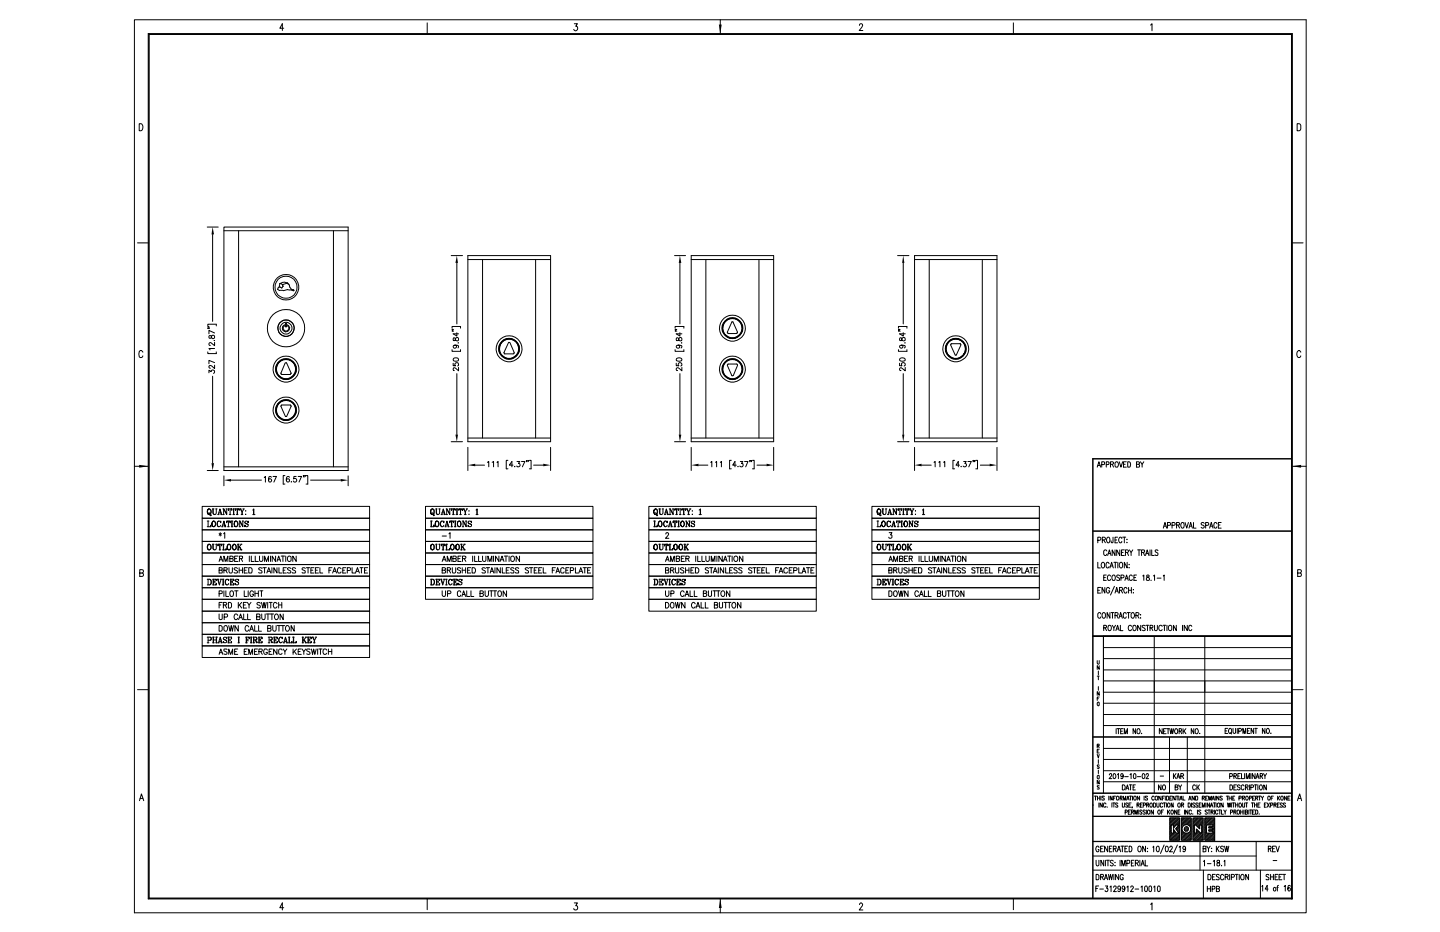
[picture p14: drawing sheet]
<svg xmlns="http://www.w3.org/2000/svg" width="432mm" height="279mm" viewBox="0 0 432 279" stroke-linecap="round" stroke-linejoin="round" font-family="sans-serif">
<g fill="none" stroke="#000" stroke-width=".3">
<path d="M40.3 5.9h351.4v267.7h-351.4zM44.4 10.1h343.1v259.4h-343.1zM44.6 10.1v259.2h342.9M44.7 10.3h342.6v259.2M85.1 8.5h-1.2l.8-1.4v2M128.1 6.9v3.2M172.2 7.1h.9l-.5 .8a.64 .64 0 0 1 .6 1 .64 .64 0 0 1-1.2-.1M216 5.9v4.2M257.7 7.6a.48 .48 0 0 1 .6-.5 .48 .48 0 0 1 .3 .8l-1 1.2h1.1M303.9 6.9v3.2M345 7.5l.4-.4v2.1M41.7 37.1a1.06 1.06 0 0 1 1.2 1 1.06 1.06 0 0 1-1.2 1.1z"/>
<path d="M389 37.1l.8 .1 .3 .4v1.1l-.3 .4-.8 .1zM41.2 72.8h3.2M62.1 68.1h3.3M63.8 70.3v26.1M67.1 68.1h37.3v73h-37.3zM67.1 69.2h37.3M71.5 69.2v70.8M100 69.2v70.8M135.3 76.6h3.4M137 78.8v18.3M140.3 76.6h24.8v55.8h-24.8zM140.3 77.8h24.8"/>
<path d="M144.7 77.8v53.5M160.6 77.8v53.5M202.3 76.6h3.3M203.9 78.8v18.3M207.3 76.6h24.7v55.8h-24.7zM207.3 77.8h24.7M211.7 77.8v53.5M227.6 77.8v53.5M269.2 76.6h3.3M270.8 78.8v18.3M274.2 76.6h24.8v55.8h-24.8zM274.2 77.8h24.8"/>
<path d="M278.6 77.8v53.5M294.6 77.8v53.5M387.5 72.8h3.2M62.3 97.7v-.5h2.6v.5M62.4 98.4v.2v-.2l.4 .2M62.4 98v.1v-.1l.4 .1M64.3 99.8l-1.6-.7v1M83.4 86.4l-.2 .3 .6 .4M83.7 86l-.3 .3M83.8 87h1M84.1 85h-.2l-.2 1M84.1 85l.7 .3"/>
<path d="M84.1 84.9l-.1 .1M84.8 85.7l.1 .2-.4 .5-.8-.4M84.8 85.3v.2M84.8 85.4v.2M84.8 85.3h.1M85.2 97.8l.4-.3v.5h.3v-.5a.86 .86 0 0 1 .7 1.1 .86 .86 0 0 1-1.1 .6 .86 .86 0 0 1-.6-1.1zM85.6 96.9h.3v.4l.6 .3 .4 .6a1.1 1.1 0 0 1-1 1.3 1.1 1.1 0 0 1-1.2-1 1.1 1.1 0 0 1 .9-1.2zM85.9 84.8l-.6-.2-1.2 .4M86 84.9l-1.1 .4M86.1 85l.5 .2M86.1 84.8h.2M86.2 84.8l.5 .6"/>
<path d="M86.3 86.8l-1.4 .3M86.3 86.9l.7 .1M86.8 85.4l.1 .7M87 86.1l.5 .7M87 86.9l1.1 .3M87.5 86.8l.6 .3M88.1 87.1h.1M135.6 98.4v-.5h2.5v.5M135.6 99.1v.2v-.2l.4 .2M135.6 98.7l.4 .1M137 99.7v1.1l-1.1-.7h1.6M202.4 98.4v-.5h2.7v.5"/>
<path d="M202.5 99.1v.2v-.2l.4 .2M202.5 98.7l.4 .1M203.9 99.7v1.1l-1.1-.7h1.7M217.3 96.7h.1M218.4 99.9l-.3-.3 1.5-3.2 1.5 3.2-.1 .3M218.4 100h2.5M221 99.8l-.1 .1M269.4 98.4v-.5h2.5v.5M269.5 99.1v.2v-.2l.4 .2M269.5 98.7l.4 .1M270.8 99.7v1.1l-1.1-.7h1.7M42.8 105.6a.62 .62 0 0 0-.7-.5 .62 .62 0 0 0-.4 .8v.5a.61 .61 0 0 0 .4 .8 .61 .61 0 0 0 .7-.5"/>
<path d="M62.3 105.5v.5h2.6v-.5M62.7 111.8v-.8l.6 .4a.51 .51 0 0 1 .8-.4 .51 .51 0 0 1-.1 .9M62.7 100.7v.6h.5a.61 .61 0 0 1 .4-.7 .61 .61 0 0 1 .7 .2v.5l-.5 .2-.6-.8zM63.8 112.8v26.1M64.2 102.1h.1M64.3 109.5v1l-1.3-.9h-.3v.6l.4 .2M64.3 108.7l-1.6-.7v1.1M64.3 104.5h-1.6l.3 .4M64.3 102.6v1l-.8-.6a.43 .43 0 0 0-.8-.1 .43 .43 0 0 0 .4 .6M83.3 109h.1M84.4 112.3h2.6M85.5 108.8l-1.3 3 .2 .4"/>
<path d="M85.6 108.8h.3l1.4 3-.2 .4M87.1 112.1l-.1 .1M88.1 112.4h.1M135.6 104.8v.5h2.5v-.5M135.9 108.9v.7h.7a.55 .55 0 0 1 0-.8 .55 .55 0 0 1 .8 .1 .55 .55 0 0 1-.2 .8M136.1 101.3l-.1 .8h.4l.3-.7a.48 .48 0 0 1 .7 0 .48 .48 0 0 1-.2 .7 .48 .48 0 0 1-.6-.3l-.2-.5zM136.1 107.4h1.1l.3 .4a.88 .88 0 0 1-.8 .5 .88 .88 0 0 1-.8-.5zM136.4 103.5l.4 .1a.5 .5 0 0 1-.1 .7 .5 .5 0 0 1-.7-.1 .5 .5 0 0 1 .1-.7h.3a.8 .8 0 0 1 1.1 .4l-.2 .4M137 112v18.3M137.3 102.8h.2zM137.5 110.2v1l-1.2-1a.43 .43 0 0 0-.4 .4 .43 .43 0 0 0 .3 .5M150.3 102.8v.1"/>
<path d="M151.1 105.8l.2 .2M152.8 102.7h-.3l-1.4 3M152.9 102.7l1.3 3M154 106l-2.7 .1M154.2 105.8l-.1 .2M155.1 106.3h.1M202.4 104.8v.5h2.7v-.5M202.8 108.9v.7h.7a.54 .54 0 0 1 0-.8 .54 .54 0 0 1 .8 .2 .54 .54 0 0 1-.2 .7M202.9 107.5a.83 .83 0 0 1 1-.3 .83 .83 0 0 1 .5 .9l-.6 .2-.9-.2zM202.9 101.3v.8h.5l.1-.4a.48 .48 0 0 1 .8-.4 .48 .48 0 0 1 0 .8 .48 .48 0 0 1-.8-.3l-.1-.5zM203.4 103.5l.4 .1v.5a.49 .49 0 0 1-.8 .2 .49 .49 0 0 1 0-.8l1.4 .1 .1 .4-.3 .3M203.9 112v18.3"/>
<path d="M204.4 102.7v.2zM204.5 110.2v1l-1-.9a.42 .42 0 0 0-.7 .2 .42 .42 0 0 0 .4 .6M217.3 109h.1M218.1 109.6l1.4 3h.3M221 109.1h-2.6l-.3 .3M221.1 109.2v.2M221.1 109.6l-1.2 3M222 100.2h.1M222 112.4h.1M269.4 104.8v.5h2.5v-.5M269.7 108.9v.7h.7l-.1-.6a.57 .57 0 0 1 1-.2 .57 .57 0 0 1-.2 .9M269.8 107.5a.83 .83 0 0 1 1-.3 .83 .83 0 0 1 .6 .9l-.7 .2-.9-.2z"/>
<path d="M269.8 101.3v.8h.5a.61 .61 0 0 1 .3-.8 .61 .61 0 0 1 .8 .3 .58 .58 0 0 1-.7 .6 .58 .58 0 0 1-.4-.9zM270.3 103.5a.47 .47 0 0 1 .4 .6 .47 .47 0 0 1-.7 .2 .47 .47 0 0 1 0-.8l1.4 .1v.4l-.2 .3M270.8 112v18.3M271.4 102.7v.2zM271.4 110.2v1l-1.1-1a.43 .43 0 0 0-.6 .4 .43 .43 0 0 0 .5 .5M284.1 102.8v.1M285.1 103.5l1.5 3 1.5-3M285.2 103.1l2.8-.1 .1 .4M285.2 103l-.1 .4M289 106.3h.1M390.1 105.6a.62 .62 0 0 0-.8-.5 .62 .62 0 0 0-.4 .8v.5a.61 .61 0 0 0 .4 .8 .61 .61 0 0 0 .8-.5M40.3 139.8h4.1"/>
<path d="M67.1 140h37.3M83.3 121.2h.1M84.2 121.8l1.4 3.1M85.6 124.8h.3M87.1 121.4h-2.6l-.3 .3M87.1 121.5l.2 .2M87.3 121.8l-1.4 3.1M88.1 124.7h.1M135.3 132.4h3.4M140.3 134.1v7M140.3 131.3h24.8M142.5 139.4h2.8"/>
<path d="M146.1 138.6l.5-.3v1.7M147.6 138.6l.4-.3v1.7M149 138.6l.4-.3v1.7M152.3 138h-.5v2.5h.5M153.8 139.4h-1.1l.8-1.1v1.7M154.3 139.9h.1zM155 138.3h.9l-.5 .6a.52 .52 0 0 1 .4 .9 .52 .52 0 0 1-.9-.1M156.4 138.3h1l-.8 1.7M158 138.1h-.2h.2l-.2 .3M158.4 138.1l-.1 .3M158.7 138h.6v2.5h-.6M160 139.4h2.9"/>
<path d="M165.1 134.1v7M202.3 132.4h3.3M207.3 131.3h24.7M207.3 134.1v7M209.5 139.4h2.8M213.1 138.6l.3-.3v1.7M214.5 138.6l.4-.3v1.7M216 138.6l.3-.3v1.7M219.3 138h-.5v2.5h.5M220.8 139.4h-1.1l.7-1.1v1.7M221.3 139.8v.2zM222 138.3h.8l-.5 .6a.52 .52 0 0 1 .4 .9 .52 .52 0 0 1-.9-.1"/>
<path d="M223.3 138.3h1l-.7 1.7M225 138.1h-.2h.2l-.2 .3M225.4 138.1h-.2h.2l-.2 .3M225.6 138h.5v2.5h-.5M227 139.4h2.9M232 134.1v7M269.2 132.4h3.3M274.2 131.3h24.8M274.2 134.1v7M276.4 139.4h2.8M280.1 138.6l.3-.3v1.7M281.5 138.6l.4-.3v1.7"/>
<path d="M283 138.6l.3-.3v1.7M286.3 138h-.6v2.5h.6M287.7 139.4h-1l.7-1.1v1.7M288.1 139.9h.2zM289 138.3h.7l-.4 .6a.52 .52 0 0 1 .4 .9 .52 .52 0 0 1-.9-.1M290.2 138.3h1.1l-.8 1.7M291.8 138.1v.3M292.4 138.1h-.2h.2l-.2 .3M292.6 138h.5v2.5h-.5M294 139.4h2.8M299 134.1v7M327.7 137.5v131.7"/>
<path d="M327.7 137.6h59.6M329.2 139.5h.7M330.4 139.3l.7-.1 .1-.6-.8-.2v1.6M331.7 139.3l.8-.1v-.7l-.8-.1v1.6M333 139.2l.8-.1 .1-.4-.3-.3h-.6v1.6M333.5 139.2l.4 .8M334.6 138.5l.1-.1a.9 .9 0 0 1 .7 .7 .9 .9 0 0 1-.3 .9h-.5l-.3-.3v-.9zM335.6 138.4l.5 1.6 .5-1.6M336.9 139.2h.5M337.7 138.4h-.8v1.6h.8M338.2 138.4a.85 .85 0 0 1 .8 .7 .85 .85 0 0 1-.4 .9h-.4zM340.8 139.2l.7-.1 .2-.4-.3-.3h-.6v1.6h.7l.2-.5-.3-.3"/>
<path d="M342 138.4l.5 .8v.8M343 138.4l-.5 .8M387.3 137.5h-59.6v131.7M387.5 139.8h4.2M60.6 151.8h50.2v3.6h-50.2zM60.6 155.4h50.2v3.4h-50.2zM60.6 158.8h50.2v3.5h-50.2zM62.1 157.9h1.1v-.5v.5M62.1 141.1h3.3M62.1 156.2h.6M62.4 156.2v1.7zM62.4 154.1l.3-.3 .3 .7 .2 .1 .1-.3"/>
<path d="M62.7 152.6a.9 .9 0 0 0-.6 .9 .9 .9 0 0 0 .7 .8 .83 .83 0 0 0 .5-1 .83 .83 0 0 0-.8-.6 1.13 1.13 0 0 0 .2 1.6M62.8 152.6a1.04 1.04 0 0 1 0 1.7M62.9 154l.2 .4h.2M63.7 152.6h.5M63.8 152.6v1.2l.5 .5 .5-.3 .1-1.4M63.9 152.6v1.2l.4 .5M64 156.2a.83 .83 0 0 0-.5 1 .83 .83 0 0 0 .8 .6 .82 .82 0 0 0 .4-.9 .82 .82 0 0 0-.9-.6 1.1 1.1 0 0 0 .2 1.6M64.2 156.2a1.05 1.05 0 0 1 0 1.7M64.7 152.6h.4M65.3 154.3h.4M65.4 154.3l.6-1.7 .5 1.7M65.6 156.2l-.4 .4v.9l.4 .4"/>
<path d="M65.6 153.8h.6M65.7 159.9l.7 .5M66 152.8l.4 1.5M66 159.7v1M66.1 156.5l.1 .2v-.5l-.1 .3a.64 .64 0 0 0-.8-.1 .64 .64 0 0 0-.2 .8 .56 .56 0 0 0 .4 .7 .56 .56 0 0 0 .7-.4M66.2 154.3h.4M66.4 159.9l-.7 .5M66.5 157.9h.4M66.7 157.4h.7M66.8 152.6h.3l.9 1.5M66.8 154.3h.4M67.1 152.6v1.7"/>
<path d="M67.1 156.5l.5 1.4-.5-1.7-.5 1.7M67.1 142.7v2.9M67.3 157.9h.4M67.7 152.6h.5M68 152.6v1.7l-.9-1.6M68.1 156.2l-.1 .5v-.5h1v.5v-.5M68.2 157.9h.5M68.5 156.2v1.7zM68.5 152.6v.4v-.4h1v.4l-.1-.4M68.7 154.3h.6M69 152.6v1.7zM69.3 143.9h9.1"/>
<path d="M69.3 156.2h.5M69.3 157.9h.5M69.5 156.2v1.7M69.6 156.2v1.7M69.8 152.6h.6M69.8 154.3h.6M70 152.6v1.7M70.1 152.6v1.7M70.7 152.6l-.1 .4v-.4h1.1v.4l-.1-.4M70.7 156.2a.9 .9 0 0 0-.5 .9 .9 .9 0 0 0 .7 .8 .83 .83 0 0 0 .5-.9 .83 .83 0 0 0-.9-.7 1.1 1.1 0 0 0 .2 1.6M70.9 156.2a1.05 1.05 0 0 1 0 1.7M70.9 154.3h.5"/>
<path d="M71.1 152.6v1.7M71.2 152.6v1.7M71.7 156.2h.3l.8 1.5M71.7 157.9h.4M71.9 152.6h.4M71.9 156.2v1.7M72.1 152.6l.5 .8v.9M72.3 154.3h.5M72.6 156.2h.5M72.8 156.2v1.7l-.8-1.5M72.8 152.6h.4M73.2 152.6l-.6 .8"/>
<path d="M73.4 156.6l1 .7v.3l-.3 .3-.4-.1-.3-.4v.5l.1-.3M73.7 153.1v.1zM73.7 154.1v.2zM74.3 156.5l.1-.3v.5a.48 .48 0 0 0-.5-.5 .48 .48 0 0 0-.4 .6l.9 .5M75.8 152.9l.3-.3v1.7M75.8 154.3h.7M76 152.7v1.6M79.2 143.2l.4-.4v1.7M81.4 143.1l-.1-.2a.83 .83 0 0 0-.9 .7 .83 .83 0 0 0 .5 .9 .48 .48 0 0 0 .6-.4 .48 .48 0 0 0-.4-.5 .48 .48 0 0 0-.6 .3M81.9 142.8h1l-.8 1.7M85.4 142.6h-.5v2.5h.5M86.8 143.1l-.1-.2a.82 .82 0 0 0-1 .7 .82 .82 0 0 0 .7 .9l.4-.2v-.5a.5 .5 0 0 0-.5-.3 .5 .5 0 0 0-.4 .4"/>
<path d="M87.4 144.4v.1zM88.8 142.8h-.7v.8a.54 .54 0 0 1 .8 0 .54 .54 0 0 1-.2 .8 .54 .54 0 0 1-.7-.2M89.4 142.8h1l-.7 1.7M91 142.6l-.1 .4M91.5 142.6h-.1h.1l-.1 .4M91.8 142.6h.5v2.5h-.5M93.1 143.9h9.1M104.4 142.7v2.9M127.6 151.8h50.2v3.6h-50.2zM127.6 155.4h50.2v3.4h-50.2zM127.6 158.8h50.2v3.5h-50.2zM129.1 157.9h1v-.5v.5"/>
<path d="M129.1 156.2h.5M129.3 156.2v1.7M129.4 154.1l.3-.3 .3 .8 .2-.3M129.4 156.2v1.7M129.6 152.6a.92 .92 0 0 0-.5 .8 .92 .92 0 0 0 .6 .9 .92 .92 0 0 0 .5-.9 .92 .92 0 0 0-.6-.8l-.4 .3v.9l.4 .5M129.7 152.6l.4 .3v.9l-.4 .5M129.9 154l.3 .4M130.6 152.6h.5M130.8 152.6v1.2l.4 .5 .5-.3 .1-1.4M130.9 152.6v1.2l.3 .5M131 156.2a.92 .92 0 0 0-.5 .9 .92 .92 0 0 0 .6 .8l.5-.4v-.9l-.5-.4a1 1 0 0 0-.1 1.7M131.1 156.2a.96 .96 0 0 1 0 1.7"/>
<path d="M131.6 152.6h.4M132.2 154.3h.5M132.4 154.3l.5-1.7 .5 1.7M132.5 156.2a1.04 1.04 0 0 0 0 1.7M132.5 153.8h.7M132.9 152.8l.4 1.5M133 156.5l.1 .2v-.5l-.1 .3a.73 .73 0 0 0-1 .1 .73 .73 0 0 0 .2 1l.5 .3 .4-.4M133.1 154.3h.4M133.4 157.9h.5M133.5 157.9l.5-1.7 .5 1.7M133.7 157.4h.7M133.8 152.6h.2l.9 1.5"/>
<path d="M133.8 154.3h.4M133.9 152.6v1.7M134 156.5l.5 1.4M134.3 157.9h.4M134.7 152.6h.4M134.9 152.6v1.7l-.9-1.6M135 156.2l-.1 .5v-.5h1.1v.5l-.1-.5M135.2 157.9h.5M135.4 156.2v1.7M135.5 152.6l-.1 .4v-.4h1.1v.4l-.1-.4M135.5 156.2v1.7M135.7 154.3h.5"/>
<path d="M135.9 152.6v1.7M136 152.6v1.7M136.2 156.2h.5M136.2 157.9h.5M136.5 156.2v1.7M136.6 156.2v1.7M136.7 152.6h.5M136.7 154.3h.5M137 152.6v1.7M137.1 152.6v1.7M137.7 152.6l-.1 .4v-.4h1v.4v-.4M137.7 156.2l-.5 .4v.9a.61 .61 0 0 0 .8 .3 .61 .61 0 0 0 .3-.8l-.3-.7a.83 .83 0 0 0-.9 .6 .83 .83 0 0 0 .6 1"/>
<path d="M137.8 156.2a1.05 1.05 0 0 1 0 1.7M137.8 154.3h.5M138.1 152.6v1.7zM138.6 156.2h.3l.9 1.5M138.6 157.9h.4M138.9 152.6h.4M138.9 156.2v1.7M139 152.6l.5 .8v.9M139.3 154.3h.5M139.5 156.2h.5M139.8 156.2v1.7l-.9-1.5M139.8 152.6h.4"/>
<path d="M140 152.6l-.5 .8M140.4 156.6l1 .7-.2 .5h-.7l-.1-.4v.5l.1-.3M140.5 153.2h.2zM140.5 154.2h.2zM141.3 156.5l.1-.3v.5a.49 .49 0 0 0-.6-.5 .49 .49 0 0 0-.3 .7l.9 .4M142.7 152.9l.4-.3v1.7M142.7 154.3h.6M143 152.7v1.6M194.6 151.8h50.2v3.6h-50.2zM194.6 155.4h50.2v3.4h-50.2zM194.6 158.8h50.2v3.5h-50.2zM196 157.9h1.1v-.5l-.1 .5"/>
<path d="M196 156.2h.5M196.3 156.2v1.7M196.3 154.1l.3-.3 .3 .8 .3-.3M196.5 152.6a.84 .84 0 0 0-.5 1 .84 .84 0 0 0 .9 .6 .82 .82 0 0 0 .4-1 .82 .82 0 0 0-.9-.5 1.04 1.04 0 0 0 .1 1.6M196.7 152.6a1.04 1.04 0 0 1 0 1.7M196.8 154l.1 .4h.3M197.5 152.6h.5M197.8 152.6v1.2l.4 .5 .5-.3 .1-1.4M197.9 152.6v1.4l.3 .3M197.9 156.2a.84 .84 0 0 0-.5 1 .84 .84 0 0 0 .9 .6 .85 .85 0 0 0 .3-.9 .85 .85 0 0 0-.8-.6 1.02 1.02 0 0 0 .1 1.6M198 156.2a1.05 1.05 0 0 1 0 1.7M198.5 152.6h.5"/>
<path d="M199.2 154.3h.4M199.3 154.3l.5-1.7 .5 1.7M199.5 156.2a1.04 1.04 0 0 0 0 1.7M199.5 153.8h.7M199.8 152.8l.4 1.5M200 156.5l.1 .2v-.5l-.1 .3a.73 .73 0 0 0-1 .1 .73 .73 0 0 0 .1 1l.5 .3 .5-.4M200.1 154.3h.4M200.3 157.9h.4M200.5 157.9l.5-1.7 .5 1.7M200.7 152.6h.3l.8 1.5M200.7 154.3h.5M200.7 157.4h.6"/>
<path d="M200.9 152.6v1.7M201 156.5l.4 1.4M201.2 157.9h.4M201.6 152.6h.5M201.8 152.6v1.7l-.8-1.6M201.9 156.2l-.1 .5v-.5h1.1v.5v-.5M202.1 157.9h.5M202.4 156.2v1.7M202.4 152.6v.4v-.4h1.1v.4l-.1-.4M202.6 154.3h.5M202.9 152.6v1.7M203.2 156.2h.5"/>
<path d="M203.2 157.9h.5M203.5 156.2v1.7M203.7 152.6h.5M203.7 154.3h.5M204 152.6v1.7zM204.6 152.6l-.1 .4v-.4h1.1v.4l-.1-.4M204.6 156.2a.83 .83 0 0 0-.6 1 .83 .83 0 0 0 .9 .6 .82 .82 0 0 0 .4-.9 .82 .82 0 0 0-.8-.6 1.02 1.02 0 0 0 .1 1.6M204.7 156.2a1.05 1.05 0 0 1 0 1.7M204.8 154.3h.5M205 152.6v1.7M205.1 152.6v1.7M205.6 156.2h.2"/>
<path d="M205.6 157.9h.4M205.8 152.6h.4M205.9 152.6l.5 .8v.9M206 152.6l.5 .8v.9M206.2 154.3h.6M206.5 156.2h.4M206.8 157.7l-1-1.5v1.7M206.8 156.2v1.7l-1-1.5M206.8 152.6h.4M207 152.6l-.5 .8M207.3 156.6l1 .7-.1 .5-.5 .1-.4-.5v.5v-.3M207.5 154.2h.2z"/>
<path d="M207.6 153.1v.1zM208.2 156.5l.1-.3v.5a.48 .48 0 0 0-.5-.5 .48 .48 0 0 0-.5 .6l1 .5M209.6 152.9l.5-.3v1.7M209.6 154.3h.7M210 152.7v1.6M261.5 151.8h50.2v3.6h-50.2zM261.5 155.4h50.2v3.4h-50.2zM261.5 158.8h50.2v3.5h-50.2zM263 157.9h1.1v-.5l-.1 .5M263 156.2h.5M263.2 156.2v1.7zM263.2 154.1l.4-.3 .2 .7 .3 .1 .1-.3"/>
<path d="M263.5 152.6a.9 .9 0 0 0-.5 .9 .9 .9 0 0 0 .7 .8 .83 .83 0 0 0 .5-1 .83 .83 0 0 0-.9-.6 1.13 1.13 0 0 0 .2 1.6M263.7 152.6a1.04 1.04 0 0 1 0 1.7M263.7 154l.2 .4h.3M264.5 152.6h.5M264.7 152.6v1.2l.4 .5 .5-.3 .1-1.4M264.8 152.6v1.2l.3 .5M264.8 156.2a.83 .83 0 0 0-.5 1 .83 .83 0 0 0 .9 .6 .82 .82 0 0 0 .3-.9 .82 .82 0 0 0-.8-.6 1.1 1.1 0 0 0 .1 1.6M265 156.2a1.05 1.05 0 0 1 0 1.7M265.5 152.6h.4M266.1 154.3h.4M266.3 154.3l.5-1.7 .5 1.7M266.4 156.2l-.4 .4v.9l.4 .4"/>
<path d="M266.4 153.8h.6M266.6 159.7h.9l-.5 .7 .5 .1v.6l-.6 .3-.4-.4M266.8 152.8l.4 1.5M267 156.5v.2v-.5v.3a.64 .64 0 0 0-.9-.1 .64 .64 0 0 0-.2 .8 .56 .56 0 0 0 .5 .7 .56 .56 0 0 0 .6-.4M267 154.3h.5M267.3 157.9h.4M267.5 157.4h.7M267.6 152.6h.4l.8 1.5M267.6 154.3h.5M267.9 152.6v1.7M268 156.5l.4 1.4-.4-1.7-.5 1.7M268.1 157.9h.5"/>
<path d="M268.6 152.6h.4M268.8 152.6v1.7l-.8-1.6M268.9 156.2l-.1 .5v-.5h1v.5v-.5M269.1 157.9h.5M269.3 156.2v1.7zM269.3 152.6v.4v-.4h1v.4v-.4M269.6 154.3h.5M269.8 152.6v1.7zM270.2 156.2h.5M270.2 157.9h.5M270.3 156.2v1.7M270.4 156.2v1.7"/>
<path d="M270.7 152.6h.5M270.7 154.3h.5M270.8 152.6v1.7M270.9 152.6v1.7M271.5 152.6l-.1 .4v-.4h1.1v.4v-.4M271.5 156.2a.9 .9 0 0 0-.5 .9 .9 .9 0 0 0 .7 .8 .83 .83 0 0 0 .5-.9 .83 .83 0 0 0-.8-.7 1.1 1.1 0 0 0 .1 1.6M271.7 156.2a1.05 1.05 0 0 1 0 1.7M271.7 154.3h.5M271.9 152.6v1.7M272 152.6v1.7M272.5 156.2h.3l.8 1.5M272.5 157.9h.5"/>
<path d="M272.7 152.6h.4M272.7 156.2v1.7M272.9 152.6l.5 .8v.9M273 152.6l.5 .8v.9M273.1 154.3h.5M273.5 156.2h.4M273.6 156.2v1.7l-.8-1.5M273.6 152.6h.5M274 152.6l-.5 .8M274.2 156.6l1.1 .7v.3l-.4 .3-.4-.1-.3-.4v.5l.1-.3M274.5 153.1v.1zM274.5 154.1v.2z"/>
<path d="M275.2 156.5l.1-.3v.5a.48 .48 0 0 0-.6-.5 .48 .48 0 0 0-.4 .6l1 .5M276.6 152.9l.3-.3v1.7M276.6 154.3h.7M276.9 152.7v1.6M327.7 159.2h59.6M327.7 159.3h59.6M329 140l.5-1.6 .5 1.6M348.8 158.3l.5-1.7 .5 1.7M349 157.7h.6M350.1 157.5l.8-.1v-.6l-.8-.2v1.7M351.5 157.5l.8-.1v-.6l-.8-.2v1.7M352.8 157.4h.8l.1-.6-.9-.2v1.7"/>
<path d="M353.2 157.4l.5 .9M354.3 156.7a.7 .7 0 0 1 .8 .3 .7 .7 0 0 1-.1 .9 .49 .49 0 0 1-.6 .4 .49 .49 0 0 1-.3-.7zM355.3 156.6l.6 1.7 .5-1.7M356.5 158.3l.5-1.7 .5 1.7M356.7 157.7h.6M357.9 156.6v1.7h.7M361.1 156.9l-.3-.3-.6 .3 .2 .5 .4 .1a.47 .47 0 0 1 .3 .7 .47 .47 0 0 1-.8 0l-.1-.1M361.5 157.5l.9-.1v-.6l-.9-.2v1.7M362.7 158.3l.5-1.7 .5 1.7M362.9 157.7h.7M364.9 157.1a.49 .49 0 0 0-.6-.5 .49 .49 0 0 0-.3 .7v.3a.49 .49 0 0 0 .3 .7 .49 .49 0 0 0 .6-.4M365.3 157.4h.5"/>
<path d="M366.2 156.6h-.9v1.7h.9M41.9 171.8h.7l.3-.3 .1-.4-.4-.3h-.7v2l1-.2 .1-.5-.4-.3M60.6 162.3h50.2v3.5h-50.2zM60.6 165.8h50.2v3.4h-50.2zM60.6 169.2h50.2v3.5h-50.2zM60.6 172.7h50.2v3.5h-50.2zM60.6 176.2h50.2v3.5h-50.2zM60.6 179.7h50.2v3.5h-50.2zM62.1 173.7h.8l.4 .4-.1 1-.3 .2h-.8M62.4 173.7v1.6zM62.7 163.2a.9 .9 0 0 0-.6 .9 .9 .9 0 0 0 .7 .7 .83 .83 0 0 0 .5-.9 .83 .83 0 0 0-.8-.7 1.1 1.1 0 0 0 .2 1.6M62.8 163.2a1.05 1.05 0 0 1 0 1.6"/>
<path d="M62.9 173.7a1.01 1.01 0 0 1 0 1.6M63.7 163.2h.5M63.8 173.7h1.1v.4l-.1-.4M63.8 175.3h1.1v-.5l-.1 .5M63.8 163.2v1.2l.5 .4h.4l.2-.4v-1.2M63.9 163.2v1.2l.4 .4M63.9 173.7v1.6M64 173.7v1.6M64 174.4h.4M64.4 174.1v.7M64.7 163.2h.4M65.2 173.7h.4"/>
<path d="M65.3 173.7l.5 1.6 .5-1.6M65.4 173.7l.4 1.4M65.4 163.2v.5v-.5h1.1v.5l-.1-.5M65.7 168.3l.5-1.6 .6 1.6M65.7 170.9h.8v-.6l-.8-.1v1.6h.8l.1-.7-.3-.2M65.7 178l.8-.1 .1-.6-.9-.2v1.7M65.7 164.8h.5M65.9 163.2v1.6M65.9 167.8h.7M66 163.2v1.6M66 173.7h.5M66.6 173.7h.5"/>
<path d="M66.6 175.3h.5M66.7 164.8h1.1v-.4l-.1 .4M66.7 163.2h.5M66.9 173.7v1.6M67 163.2v1.6M67 173.7v1.6M67.1 160l.3-.3v1.7M67.1 163.2v1.6M67.1 168.3v-1.6l.6 1.6 .6-1.6v1.6M67.1 170.9h1v-.6l-1-.1v1.6M67.1 177.1v1.7M67.6 170.9l.6 .9"/>
<path d="M67.7 177.1v1.7h.9M68.1 173.7a.93 .93 0 0 0-.6 .8 .93 .93 0 0 0 .6 .8M68.5 173.9l.1 .2v-.4l-.1 .2-.3-.2-.6 .2v1l.5 .4h.3l.2-.4M68.6 163.2a.84 .84 0 0 0-.5 .9 .84 .84 0 0 0 .9 .7 .85 .85 0 0 0 .3-1 .85 .85 0 0 0-.8-.6 1.02 1.02 0 0 0 .1 1.6M68.7 170.2v1.2l.2 .4 .7-.2 .1-1.4M68.7 163.2a1.05 1.05 0 0 1 0 1.6M68.9 167.5l.9-.1v-.6l-.9-.1v1.6l1-.2-.1-.5-.3-.1M69 173.7h1.1v.4l-.1-.4M69 175.3h1.1v-.5l-.1 .5M69.2 177.2l.1-.1a.86 .86 0 0 1 .8 .9 .86 .86 0 0 1-.8 .8 1.1 1.1 0 0 1-.1-1.6zM69.2 173.7v1.6M69.3 174.4h.4"/>
<path d="M69.3 173.7v1.6M69.7 174.1v.7M70.2 163.2a.9 .9 0 0 0-.5 .9 .9 .9 0 0 0 .7 .7 .83 .83 0 0 0 .5-.9 .83 .83 0 0 0-.9-.7 1.1 1.1 0 0 0 .2 1.6M70.4 163.2a1.05 1.05 0 0 1 0 1.6M70.4 167.5h.6M70.4 177.1h1M70.5 174.1l1 .7v.3l-.3 .2h-.4l-.3-.5v.5l.1-.2M70.9 177.1v1.7M71.2 170.4l-.3-.2-.7 .2 1 1-.2 .4-.8-.2M71.2 163.2h.5M71.2 164.8h.5M71.4 166.7h-1v1.6h1"/>
<path d="M71.4 163.2v1.6M71.5 173.9v-.2v.4l-.1-.4h-.5l-.4 .4 1 .7M71.5 163.2v1.6M71.7 170.2v1.6M71.7 170.9h1M71.8 167.5l.8-.1 .1-.6-.9-.1v1.6M72.1 163.2h.5M72.1 164.8h.5M72.3 164.8l-.5-.9 .6 .9M72.3 167.5l.4 .8M72.4 163.2l-.9 1.1M72.7 170.2v1.6"/>
<path d="M73.2 177.1v1.7h.9M73.2 170.9h.6M74.2 170.2h-1v1.6h1M74.4 177.1v1.7M74.6 170.2a.85 .85 0 0 1 1 .5 .85 .85 0 0 1-.5 1.1h-.5zM74.8 166.7v1.6M75.4 166.7v1.6h.8M76 177.5a.56 .56 0 0 0-.6-.4 .56 .56 0 0 0-.5 .6v.4a.56 .56 0 0 0 .6 .7 .56 .56 0 0 0 .5-.7h-.4M76.5 177.1v1.7M76.5 177.9h1M76.5 166.7v1.6h1M77.5 177.1v1.7"/>
<path d="M77.8 166.7v1.2l.4 .4 .5-.2 .1-1.4M77.9 177.1h.9M78.4 177.1v1.7M78.6 170.4l-.4-.2-.6 .2 1 1-.2 .4-.8-.2M78.8 170.2h1M79.3 168.3v-1.6l.6 1.6 .6-1.6v1.6M79.3 170.2v1.6M80 171.8l.6-1.6 .6 1.6M80.3 171.3h.6M81.1 166.7v1.6M81.5 170.2v1.6M82.6 166.7v1.6l-1-1.6v1.6"/>
<path d="M83.1 168.3l.5-1.6 .6 1.6M83.1 170.2v1.6l-1-1.6v1.6M83.2 167.8h.8M83.7 170.2v1.6h.8M84.3 166.7h1M84.8 166.7v1.6M84.9 170.9h.5M85.7 166.7v1.6M85.9 170.2h-1v1.6h1M86.4 166.9l.2-.2 .6 .2 .1 1.1a.57 .57 0 0 1-.7 .3 .57 .57 0 0 1-.4-.6zM87.2 170.4l-.4-.2-.6 .2 1 1-.2 .4-.8-.2M88.6 170.4l-.4-.2-.5 .1v.5l.8 .3 .1 .5-.1 .2-.9-.2"/>
<path d="M88.8 166.7v1.6l-1-1.6v1.6M91.5 170.4l-.3-.2-.5 .1-.1 .4 .9 .5v.4l-.1 .2-.8-.2M91.9 170.2h1M92.4 170.2v1.6M93.2 170.9h.6M94.1 170.2h-.9v1.6h.9M94.6 170.9h.6M95.5 170.2h-.9v1.6h.9M95.9 170.2v1.6h.9M98.6 170.9h.6M99.6 170.2h-1v1.6M99.7 171.8l.6-1.6 .6 1.6"/>
<path d="M100 171.3h.7M102.3 170.5a.57 .57 0 0 0-.7-.3 .57 .57 0 0 0-.4 .6l.2 1h.6l.3-.4M102.8 170.9h.5M103.7 170.2h-.9v1.6h.9M104.1 171l.9-.1 .2-.5-1.1-.2v1.6M105.6 170.2v1.6h.9M106.6 171.8l.6-1.6 .6 1.6M106.8 171.3h.7M107.9 170.2h1M108.4 170.2v1.6M109.3 170.9h.5M110.2 170.2h-.9v1.6h.9"/>
<path d="M127.6 162.3h50.2v3.5h-50.2zM127.6 165.8h50.2v3.4h-50.2zM127.6 169.2h50.2v3.5h-50.2zM127.6 172.7h50.2v3.5h-50.2zM127.6 176.2h50.2v3.5h-50.2zM129.1 173.7h.7a.93 .93 0 0 1 .5 .8 .93 .93 0 0 1-.5 .8h-.7M129.3 173.7v1.6M129.4 173.7v1.6M129.6 163.2a.92 .92 0 0 0-.5 .8 .92 .92 0 0 0 .6 .8 .92 .92 0 0 0 .5-.8 .92 .92 0 0 0-.6-.8l-.4 .4v.9l.4 .3M129.7 163.2l.4 .4v.9l-.4 .3M129.8 173.7a1.01 1.01 0 0 1 0 1.6M130.6 173.7h1.2v.4l-.1-.4"/>
<path d="M130.6 175.3h1.2v-.5l-.1 .5M130.6 163.2h.5M130.8 163.2v1.2l.4 .4 .6-.4v-1.2M130.9 163.2v1.2l.3 .4M130.9 173.7v1.6M131 174.4h.4M131 173.7v1.6M131.4 174.1v.7M131.6 163.2h.4M132.1 173.7h.4M132.2 173.7l.6 1.6 .5-1.6M132.3 173.7l.5 1.4"/>
<path d="M132.4 163.2l-.1 .5v-.5h1.1v.5l-.1-.5M132.6 168.3l.6-1.6 .6 1.6M132.6 170.9h.8l.2-.3-.2-.3-.8-.1v1.6h.8l.2-.5-.3-.4M132.6 177.1v1.2l.4 .5 .5-.2 .1-1.5M132.6 164.8h.5M132.6 160.7h1.3M132.8 167.8h.7M132.8 163.2v1.6M132.9 173.7h.5M132.9 163.2v1.6M133.6 173.7h.5M133.6 175.3h.5"/>
<path d="M133.7 164.8h1.1v-.4l-.1 .4M133.7 163.2h.5M133.9 173.7v1.6zM133.9 163.2v1.6M134.1 168.3v-1.6l.6 1.6 .6-1.6v1.6M134.1 170.9h.7l.3-.5-.3-.2h-.7v1.6M134.2 178l.8-.1 .1-.6-.9-.2v1.7M134.6 160l.4-.3v1.7M134.6 170.9l.5 .9M135 173.7a1.01 1.01 0 0 0 0 1.6M135.5 173.9l.1 .2v-.4l-.1 .2-.4-.2a.81 .81 0 0 0-.7 .8 .81 .81 0 0 0 .9 .8l.3-.4M135.6 163.2a.9 .9 0 0 0-.6 .9 .9 .9 0 0 0 .7 .7 .83 .83 0 0 0 .5-.9 .83 .83 0 0 0-.8-.7 1.1 1.1 0 0 0 .2 1.6"/>
<path d="M135.6 170.2l.2 1.6 .8-.2 .1-1.4M135.7 163.2a1.05 1.05 0 0 1 0 1.6M135.8 167.5l.9-.1v-.6l-.9-.1v1.6l.9-.1 .1-.4-.3-.3M135.9 173.7h1.2v.4l-.1-.4M135.9 175.3h1.2v-.5l-.1 .5M136.1 173.7v1.6M136.2 174.4h.5M136.2 173.7v1.6M136.7 174.1v.7M137.2 163.2a.92 .92 0 0 0-.6 .8 .92 .92 0 0 0 .6 .8 .92 .92 0 0 0 .6-.8 .92 .92 0 0 0-.6-.8l-.5 .4v.9l.5 .3M137.2 163.2l.5 .4v.9l-.5 .3M137.3 167.5h.6"/>
<path d="M137.5 174.1l1 .7-.2 .5h-.6l-.2-.5v.5l.1-.2M138.1 170.4l-.3-.2-.6 .1v.4l.9 .5v.4l-.1 .2-.8-.2M138.1 163.2h.5M138.1 164.8h.5M138.2 177.5l-.4-.4-.4 .1-.2 .3v.9l.2 .3 .4 .1 .4-.4M138.3 166.7h-1v1.6h1M138.3 163.2v1.6M138.4 173.9l.1-.2v.4a.47 .47 0 0 0-.5-.5 .47 .47 0 0 0-.4 .6l.9 .6M138.4 163.2v1.6M138.5 178.8l.5-1.7 .6 1.7M138.6 170.9h1M138.6 170.2v1.6"/>
<path d="M138.7 167.5l.8-.1 .1-.6-.9-.1v1.6M138.7 163.9l.6 .9M138.7 178.2h.7M138.8 163.9l.6 .9M139 163.2h.5M139 164.8h.5M139.2 167.5l.5 .8M139.4 163.2l-1 1.1M139.6 170.2v1.6M140 177.1v1.7h.9M140.2 170.9h.6M141.1 170.2h-.9v1.6h.9"/>
<path d="M141.2 177.1v1.7h.9M141.6 170.2a.85 .85 0 0 1 1 .5 .85 .85 0 0 1-.5 1.1h-.5zM141.7 166.7v1.6M142.3 166.7v1.6h.9M143.5 166.7v1.6h.9M143.9 177.9l.9-.1 .1-.5-1-.2v1.7l1-.2v-.4l-.3-.3M144.7 166.7v1.2l.4 .4 .5-.2 .1-1.4M145.5 177.1v1.2l.4 .5 .5-.2 .1-1.5M145.5 170.4l-.4-.2-.6 .2 1 1-.1 .4-.9-.2M145.8 170.2h1M146.3 168.3v-1.6l.6 1.6 .6-1.6v1.6M146.3 170.2v1.6"/>
<path d="M146.8 177.1h1M147 171.8l.5-1.6 .6 1.6M147.2 171.3h.7M147.3 177.1v1.7M148 177.1h.9M148 166.7v1.6M148.4 170.2v1.6M148.4 177.1v1.7M149.5 177.2l.2-.1a.86 .86 0 0 1 .7 .9 .86 .86 0 0 1-.7 .8 1.1 1.1 0 0 1-.2-1.6zM149.6 166.7v1.6l-1-1.6v1.6M149.9 168.3l.6-1.6 .6 1.6M150 170.2v1.6l-1-1.6v1.6"/>
<path d="M150.2 167.8h.7M150.6 170.2v1.6h.9M151.2 166.7h1M151.7 166.7v1.6M151.8 170.9h.6M151.9 177.1v1.7l-1-1.7v1.7M152.7 166.7v1.6M152.7 170.2h-.9v1.6h.9M153.2 166.9l.4-.2a.75 .75 0 0 1 .7 .9 .75 .75 0 0 1-1.1 .5zM154.1 170.4l-.3-.2-.6 .1v.4l.8 .4 .1 .5-.1 .2-.8-.2M155.5 170.4l-.3-.2-.7 .2 .2 .4 .7 .3v.7l-.9-.2M155.8 166.7v1.6l-1-1.6v1.6"/>
<path d="M158.5 170.4l-.3-.2-.7 .2 1 1-.2 .4-.8-.2M158.7 170.2h1.1M159.3 170.2v1.6M160.2 170.9h.5M161.1 170.2h-.9v1.6h.9M161.5 170.9h.6M162.5 170.2h-1v1.6h1M162.9 170.2v1.6h.8M165.6 170.9h.6M166.5 170.2h-.9v1.6M166.7 171.8l.5-1.6 .6 1.6M166.9 171.3h.7"/>
<path d="M169.2 170.5l-.4-.3-.7 .3v.9l.3 .4h.6l.2-.4M169.7 170.9h.6M170.6 170.2h-.9v1.6h.9M171 171l.9-.1 .1-.5-.3-.2h-.7v1.6M172.6 170.2v1.6h.8M173.6 171.8l.6-1.6 .6 1.6M173.8 171.3h.7M174.8 170.2h1.1M175.3 170.2v1.6M176.2 170.9h.6M177.1 170.2h-.9v1.6h.9M194.6 162.3h50.2v3.5h-50.2z"/>
<path d="M194.6 165.8h50.2v3.4h-50.2zM194.6 169.2h50.2v3.5h-50.2zM194.6 172.7h50.2v3.5h-50.2zM194.6 176.2h50.2v3.5h-50.2zM194.6 179.7h50.2v3.5h-50.2zM196 173.7h.8a.93 .93 0 0 1 .5 .8 .93 .93 0 0 1-.5 .8h-.8M196.3 173.7v1.6M196.5 163.2a.84 .84 0 0 0-.5 .9 .84 .84 0 0 0 .9 .7 .85 .85 0 0 0 .3-1 .85 .85 0 0 0-.8-.6 1.02 1.02 0 0 0 .1 1.6M196.7 163.2a1.05 1.05 0 0 1 0 1.6M196.8 173.7a1.01 1.01 0 0 1 0 1.6M197.5 163.2h.5M197.6 173.7h1.2v.4l-.1-.4"/>
<path d="M197.6 175.3h1.2v-.5l-.1 .5M197.8 163.2v1.2l.4 .4 .6-.4v-1.2M197.9 173.7v1.6zM197.9 163.2v1.4l.3 .2M197.9 174.4h.5M198.4 174.1v.7M198.5 163.2h.5M199.1 173.7h.4M199.2 173.7l.5 1.6 .5-1.6M199.3 163.2v.5v-.5h1v.5l-.1-.5M199.3 173.7l.4 1.4M199.6 168.3l.6-1.6 .5 1.6"/>
<path d="M199.6 170.9h.6l.4-.5-.4-.2h-.6v1.6h.8l.2-.5-.4-.4M199.6 177.1v1.2l.4 .5 .5-.2 .1-1.5M199.6 164.8h.5M199.6 160.1l.3-.4h.3l.3 .3-.9 1.4h1M199.7 167.8h.8M199.7 163.2v1.6M199.8 163.2v1.6M199.9 173.7h.4M200.6 173.7h.5M200.6 175.3h.5M200.7 164.8h1v-.4l-.1 .4M200.7 163.2h.5"/>
<path d="M200.7 173.7v1.6M200.8 163.2v1.6M200.8 173.7v1.6M200.9 163.2v1.6M201.1 168.3v-1.6l.5 1.6 .6-1.6v1.6M201.1 170.9h.8l.2-.5-1-.2v1.6M201.2 178l.8-.1 .1-.6-.9-.2v1.7M201.6 170.9l.5 .9M201.9 173.7a1.01 1.01 0 0 0 0 1.6M202.4 173.9l.1 .2v-.4l-.1 .2-.3-.2a.86 .86 0 0 0-.7 .8 .86 .86 0 0 0 .7 .8l.4-.4M202.5 163.2a.92 .92 0 0 0-.5 .8 .92 .92 0 0 0 .6 .8 .92 .92 0 0 0 .5-.8 .92 .92 0 0 0-.6-.8l-.4 .4v.9l.4 .3M202.5 170.2v1.2l.3 .4 .7-.2v-1.4"/>
<path d="M202.6 163.2l.4 .4v.9l-.4 .3M202.8 167.5l.8-.1 .1-.6-.9-.1v1.6h.7l.3-.2-.3-.6M202.9 173.7h1.1v.4v-.4M202.9 175.3h1.1v-.5v.5M203 173.7v1.6M203.1 174.4h.4M203.1 173.7v1.6M203.5 174.1v.7M204 163.2a.84 .84 0 0 0-.5 .9 .84 .84 0 0 0 1 .7 .85 .85 0 0 0 .3-1 .85 .85 0 0 0-.8-.6 1.02 1.02 0 0 0 0 1.6M204.2 163.2a1.05 1.05 0 0 1 0 1.6M204.3 167.5h.6M204.5 174.1l.9 .5-.1 .7h-.7l-.1-.5v.5v-.2"/>
<path d="M205.1 170.4l-.4-.2-.7 .2 1.1 1-.2 .4-.9-.2M205.1 163.2h.5M205.1 164.8h.5M205.1 177.5l-.3-.4a.85 .85 0 0 0-.8 .9 .85 .85 0 0 0 .8 .8l.3-.4M205.2 166.7h-.9v1.6h.9M205.3 163.2v1.6M205.4 173.9v-.2v.4l-.4-.4-.5 .2 .1 .3 .8 .6M205.4 178.8l.6-1.7 .6 1.7M205.4 163.2v1.6M205.6 170.9h1M205.6 170.2v1.6M205.7 167.5l.8-.1 .1-.6-.9-.1v1.6"/>
<path d="M205.7 178.2h.6M205.7 163.9l.5 .9M205.7 163.9l.6 .9M206 163.2h.4M206 164.8h.4M206.2 167.5l.5 .8M206.3 163.2l-.9 1.1M206.6 170.2v1.6M206.9 177.1v1.7h.9M207.2 170.9h.5M208.1 170.2h-.9v1.6h.9M208.2 177.1v1.7h.8"/>
<path d="M208.5 170.2a.85 .85 0 0 1 1 .5 .85 .85 0 0 1-.5 1.1h-.5zM208.6 166.7v1.6M209.2 166.7v1.6h.9M210.5 166.7v1.6h.8M210.9 177.9l.9-.1v-.5l-.9-.2v1.7l.9-.2 .1-.4-.4-.3M211.7 166.7v1.2l.4 .4 .5-.2 .1-1.4M212.4 170.4l-.3-.2-.5 .1-.1 .4 .8 .4 .1 .5-.1 .2-.8-.2M212.4 177.1v1.5l.5 .2 .5-.2v-1.5M212.8 170.2h1M213.3 168.3v-1.6l.5 1.6 .6-1.6v1.6M213.3 170.2v1.6M213.8 177.1h1"/>
<path d="M213.9 171.8l.6-1.6 .6 1.6M214.1 171.3h.7M214.3 177.1v1.7M214.9 177.1h1M215 166.7v1.6M215.4 170.2v1.6M215.4 177.1v1.7M216.5 177.2l.2-.1a.86 .86 0 0 1 .7 .9 .86 .86 0 0 1-.7 .8 .97 .97 0 0 1-.2-1.6zM216.6 166.7v1.6l-1-1.6v1.6M216.9 168.3l.6-1.6 .5 1.6M217 170.2v1.6l-1-1.6v1.6M217.1 167.8h.7"/>
<path d="M217.6 170.2v1.6h.8M218.2 166.7h1M218.7 166.7v1.6M218.8 170.9h.6M218.9 177.1v1.7l-1.1-1.7v1.7M219.5 166.7v1.6M219.7 170.2h-.9v1.6h.9M220.2 166.9l.3-.2a.75 .75 0 0 1 .8 .9 .75 .75 0 0 1-1.1 .5l-.2-.4zM221.1 170.4l-.4-.2-.7 .2 1.1 1-.2 .4-.9-.2M222.5 170.4l-.3-.2-.7 .2 .2 .4 .7 .4 .1 .4-.2 .2-.8-.2M222.8 166.7v1.6l-1.1-1.6v1.6M225.5 170.4l-.5-.2-.5 .2 1 1-.2 .4-.8-.2"/>
<path d="M225.7 170.2h1M226.2 170.2v1.6M227.1 170.9h.6M228 170.2h-.9v1.6h.9M228.4 170.9h.6M229.4 170.2h-1v1.6h1M229.8 170.2v1.6h.9M232.6 170.9h.5M233.5 170.2h-.9v1.6M233.6 171.8l.6-1.6 .6 1.6M233.8 171.3h.7M236.1 170.5a.57 .57 0 0 0-.6-.3 .57 .57 0 0 0-.5 .6l.4 1h.5l.2-.4"/>
<path d="M236.6 170.9h.6M237.6 170.2h-1v1.6h1M238 171l.8-.1 .2-.5-.3-.2h-.7v1.6M239.5 170.2v1.6h.9M240.5 171.8l.5-1.6 .6 1.6M240.7 171.3h.8M241.8 170.2h1M242.3 170.2v1.6M243.2 170.9h.6M244.1 170.2h-.9v1.6h.9M261.5 162.3h50.2v3.5h-50.2zM261.5 165.8h50.2v3.4h-50.2z"/>
<path d="M261.5 169.2h50.2v3.5h-50.2zM261.5 172.7h50.2v3.5h-50.2zM261.5 176.2h50.2v3.5h-50.2zM263 173.7h.7l.5 .4-.1 1-.4 .2h-.7M263.2 173.7v1.6zM263.5 163.2a.9 .9 0 0 0-.5 .9 .9 .9 0 0 0 .7 .7 .83 .83 0 0 0 .5-.9 .83 .83 0 0 0-.9-.7 1.1 1.1 0 0 0 .2 1.6M263.7 163.2a1.05 1.05 0 0 1 0 1.6M263.7 173.7a1.01 1.01 0 0 1 0 1.6M264.5 163.2h.5M264.6 173.7h1.1v.4l-.1-.4M264.6 175.3h1.1v-.5l-.1 .5M264.7 163.2v1.2l.4 .4h.4l.2-.4v-1.2"/>
<path d="M264.8 163.2v1.2l.3 .4M264.8 173.7v1.6M264.8 174.4h.5M265.3 174.1v.7M265.5 163.2h.4M266 173.7h.4M266.1 173.7l.5 1.6 .5-1.6M266.2 173.7l.4 1.4M266.3 163.2l-.1 .5v-.5h1.1v.5l-.1-.5M266.5 177.1h.5l.5 .4v.9l-.5 .4h-.5zM266.5 168.3l.5-1.6 .6 1.6M266.5 170.9h.9v-.6l-.9-.1v1.6h.9l.1-.7-.4-.2"/>
<path d="M266.5 164.8h.5M266.7 167.8h.8M266.7 163.2v1.6M266.8 163.2v1.6M266.9 173.7h.4M267.5 173.7h.5M267.5 175.3h.5M267.5 164.8h1.1v-.4v.4M267.5 163.2h.6M267.7 173.7v1.6M267.8 163.2v1.6M267.8 173.7v1.6"/>
<path d="M267.9 163.2v1.6M268 168.3v-1.6l.6 1.6 .6-1.6v1.6M268 170.9h.9v-.6l-.9-.1v1.6M268.1 177.4l.3-.3a.86 .86 0 0 1 .7 .9 .86 .86 0 0 1-.7 .8l-.4-.4zM268.5 170.9l.5 .9M268.9 173.7a.93 .93 0 0 0-.5 .8 .93 .93 0 0 0 .5 .8M269.3 173.9l.1 .2v-.4l-.1 .2-.3-.2-.5 .2-.1 1 .5 .4h.3l.2-.4M269.4 163.2a.84 .84 0 0 0-.5 .9 .84 .84 0 0 0 .9 .7 .85 .85 0 0 0 .3-1 .85 .85 0 0 0-.8-.6 1.02 1.02 0 0 0 .1 1.6M269.4 177.1l.4 1.7 .4-1.7 .3 1.7 .3-1.7M269.5 170.2v1.2l.2 .4 .7-.2 .1-1.4M269.6 163.2a1.05 1.05 0 0 1 0 1.6M269.7 167.5l.9-.1 .1-.6-1-.1v1.6l1.1-.2-.1-.5-.4-.1"/>
<path d="M269.8 173.7h1.1v.4l-.1-.4M269.8 175.3h1.1v-.5l-.1 .5M270 173.7v1.6M270.1 174.4h.4M270.1 173.7v1.6M270.5 174.1v.7M271 163.2a.9 .9 0 0 0-.5 .9 .9 .9 0 0 0 .7 .7 .83 .83 0 0 0 .5-.9 .83 .83 0 0 0-.9-.7 1.1 1.1 0 0 0 .2 1.6M271.2 163.2a1.05 1.05 0 0 1 0 1.6M271.2 167.5h.6M271.4 174.1l1 .7v.3l-.4 .2h-.4l-.2-.5v.5v-.2M272 170.4l-.3-.2-.7 .2 1 1-.1 .4-.9-.2M272 163.2h.5"/>
<path d="M272 164.8h.5M272.2 166.7h-1v1.6h1M272.2 163.2v1.6M272.3 173.9l.1-.2v.4l-.2-.4h-.5l-.3 .4 1 .7M272.3 177.1v1.7l-1-1.7v1.7M272.3 163.2v1.6M272.5 170.9h1.1M272.5 170.2v1.6M272.6 167.5l.9-.1 .1-.6-1-.1v1.6M273 163.2h.4M273 164.8h.4M273.1 164.8l-.5-.9 .6 .9"/>
<path d="M273.1 167.5l.5 .8M273.2 163.2l-.9 1.1M273.6 170.2v1.6M274.1 170.9h.6M275 170.2h-.9v1.6h.9M275.4 170.2a.85 .85 0 0 1 1 .5 .85 .85 0 0 1-.5 1.1h-.5zM275.4 177.5a.56 .56 0 0 0-.6-.4 .56 .56 0 0 0-.5 .6v.4a.56 .56 0 0 0 .4 .7 .56 .56 0 0 0 .7-.4M275.6 166.7v1.6M275.7 178.8l.6-1.7 .6 1.7M275.9 178.2h.7M276.2 166.7v1.6h.8M277.2 177.1v1.7h.8"/>
<path d="M277.4 166.7v1.6h.9M278.4 177.1v1.7h.8M278.6 166.7v1.2l.5 .4 .5-.2 .1-1.4M279.4 170.4l-.3-.2-.7 .2 1 1-.2 .4-.8-.2M279.7 170.2h1M280.2 168.3v-1.6l.6 1.6 .5-1.6v1.6M280.2 170.2v1.6M280.8 171.8l.6-1.6 .6 1.6M281.1 177.9l.9-.1v-.6l-.9-.1v1.7l.9-.1 .1-.5-.3-.3M281.1 171.3h.7M281.9 166.7v1.6M282.4 170.2v1.6"/>
<path d="M282.6 177.1v1.2l.4 .5 .5-.2 .1-1.5M283.5 166.7v1.6l-1.1-1.6v1.6M283.9 168.3l.5-1.6 .6 1.6M283.9 170.2v1.6l-.9-1.6v1.6M284 177.1h1M284.1 167.8h.7M284.5 170.2v1.6h.8M284.5 177.1v1.7M285.2 166.7h1M285.2 177.1h1M285.7 166.7v1.6M285.7 177.1v1.7"/>
<path d="M285.7 170.9h.6M286.5 166.7v1.6M286.7 177.2a.78 .78 0 0 1 1 .8 .78 .78 0 0 1-1 .7l-.3-.6zM286.7 170.2h-1v1.6h1M287.2 166.9l.2-.2 .6 .2 .1 1.1a.57 .57 0 0 1-.6 .3 .57 .57 0 0 1-.5-.6zM288 170.4l-.4-.2-.6 .2 1 1-.1 .4-.9-.2M289.1 177.1v1.7l-1-1.7v1.7M289.5 170.4l-.4-.2-.6 .1v.5l.8 .3 .2 .5-.2 .2-.8-.2M289.6 166.7v1.6l-1-1.6v1.6M292.4 170.4l-.4-.2-.5 .1-.1 .4 .9 .4 .1 .5-.1 .2-.9-.2M292.7 170.2h1M293.2 170.2v1.6"/>
<path d="M294 170.9h.6M295 170.2h-1v1.6h1M295.4 170.9h.6M296.3 170.2h-.9v1.6h.9M296.8 170.2v1.6h.8M299.5 170.9h.6M300.4 170.2h-.9v1.6M300.6 171.8l.6-1.6 .6 1.6M300.8 171.3h.7M303.1 170.5a.57 .57 0 0 0-.7-.3 .57 .57 0 0 0-.4 .6l.3 1h.6l.2-.4M303.6 170.9h.5M304.5 170.2h-.9v1.6h.9"/>
<path d="M305 171l.8-.1 .2-.5-1-.2v1.6M306.4 170.2v1.6h.9M307.4 171.8l.6-1.6 .6 1.6M307.7 171.3h.7M308.8 170.2h.9M309.2 170.2v1.6M310.1 170.9h.5M311.1 170.2h-1v1.6h1M329.2 168.6v1.7h.7M329.2 162l.8-.2-.1-.7-.7-.1v1.7M329.2 177h.5M330 176.1h-.8v1.7h.8"/>
<path d="M330.5 168.7l.4-.1 .2 .2 .1 1a.52 .52 0 0 1-.6 .5 .52 .52 0 0 1-.4-.7zM330.5 161.9l.8-.1 .1-.6-.9-.2v1.7M331 173.1h.5M331 161.9l.5 .8M331.3 176.1v1.7l-.8-1.7v1.7M331.7 172.4h-.7v1.6h.7M331.9 165.2l-.3-.4-.6 .4v1.1l.6 .2 .3-.4M332.1 161.1a.7 .7 0 0 1 .8 .3 .7 .7 0 0 1-.2 .9 .49 .49 0 0 1-.6 .4 .49 .49 0 0 1-.3-.6zM332.1 166.5l.6-1.7 .5 1.7M332.3 165.9h.7M332.6 169a.49 .49 0 0 0-.6-.4 .49 .49 0 0 0-.4 .6v.4a.49 .49 0 0 0 .4 .7 .49 .49 0 0 0 .6-.5M332.7 176.5a.52 .52 0 0 0-.6-.4 .52 .52 0 0 0-.4 .7v.3a.53 .53 0 0 0 .5 .7 .53 .53 0 0 0 .5-.7h-.3"/>
<path d="M332.8 170.3l.5-1.7 .5 1.7M333 169.7h.7M333.1 172.7a.53 .53 0 0 0-.6-.3 .53 .53 0 0 0-.4 .6l.2 1h.5l.3-.3M333.7 172.5l.1-.1a.92 .92 0 0 1 .7 .7 .92 .92 0 0 1-.3 .9h-.5l-.3-.6zM333.8 161v1.6h-.6v-.5M334 168.6h.9M334.2 175.8l-1.2 2.6M334.3 164.8v1.7l-.8-1.7v1.7M334.3 177.8l.6-1.7 .5 1.7M334.3 161.9h.6M334.4 168.6v1.7M334.6 177.2h.6"/>
<path d="M335.1 161h-.8v1.7h.8M335.2 168.6v1.7M335.7 172.6l-.6-.2-.2 .5a.77 .77 0 0 1 .7 1.1l-.7-.2M335.7 177l.8-.1v-.6l-.8-.2v1.7M335.8 164.8v1.7l-.9-1.7v1.7M335.9 168.7l.4-.1 .2 .2 .1 1a.52 .52 0 0 1-.6 .5 .52 .52 0 0 1-.4-.7zM336.1 173.2l.8-.1 .2-.5-.4-.2h-.6v1.6M336.1 177l.5 .8M336.3 165.6h.5M336.4 161.5a.49 .49 0 0 0-.6-.4 .49 .49 0 0 0-.4 .6v.4a.49 .49 0 0 0 .4 .6 .49 .49 0 0 0 .6-.4M336.6 161h1M337.1 164.8h-.8v1.7h.8"/>
<path d="M337.1 161v1.7M337.3 174l.5-1.6 .5 1.6M337.5 165.6l.7-.1 .1-.5-.8-.2v1.7M337.5 173.5h.7M337.9 161.6v.2zM337.9 162.6v.1zM337.9 176.5a.49 .49 0 0 0-.6-.4 .49 .49 0 0 0-.3 .7v.3a.49 .49 0 0 0 .3 .7 .49 .49 0 0 0 .6-.4M338 168.6v1.7l-.9-1.7v1.7M338 165.6l.4 .9M338.4 176.1v1.7M338.4 177h.9M338.5 169.2h.2z"/>
<path d="M338.5 170.2h.2zM338.7 164.8l.5 .8v.9M339.3 176.1v1.7M339.5 172.7a.48 .48 0 0 0-.6-.3 .48 .48 0 0 0-.3 .6l.2 1h.5l.2-.3M339.7 164.8l-.5 .8M339.8 176.8h.1zM339.8 177.7h.1zM340 173.1h.5M340.8 172.4h-.8v1.6h.8M341.1 164.8h1M341.5 164.8v1.7M342.3 165.6l.9-.1v-.6l-.9-.1v1.7"/>
<path d="M342.6 172.6l.4-.2v1.6M342.8 165.6l.4 .9M343.5 166.5l.5-1.7 .5 1.7M343.7 165.9h.6M343.9 172.5v.4a.69 .69 0 0 1 .7 .4 .69 .69 0 0 1-.1 .7h-.6a.69 .69 0 0 1 0-.7 .69 .69 0 0 1 .6-.4v-.4zM344.8 164.8v1.7M345.2 173.9h.1M345.4 164.8v1.7h.7M345.9 172.6l.3-.2v1.6M347 173.3h1.1M347.2 165.1l-.2-.3-.6 .3 .1 .3 .7 .5-.1 .6h-.4l-.3-.2M348.8 172.6l.3-.2v1.6"/>
<path d="M389.1 171.8h.8l.2-.3 .1-.4-.3-.3h-.8v2l1-.2 .1-.5-.3-.3M60.6 183.2h50.2v3.5h-50.2zM60.6 186.7h50.2v3.5h-50.2zM60.6 190.2h50.2v3.4h-50.2zM60.6 193.6h50.2v3.5h-50.2zM62.1 191l1.2 .2-.1 .7h-.8M62.1 192.7h.6M62.4 191v1.7zM63 191l.3 .3-.3 .6M63.8 192.7h.5M63.8 191h.5M63.9 191v1.7"/>
<path d="M64 191v1.7M64 191.9h.9M64.7 192.7h.5M64.7 191h.5M64.9 191v1.7M65.4 192.7h.4M65.5 192.7l.5-1.7 .5 1.7M65.7 187.5h.5l.4 .5v.8l-.4 .4h-.5zM65.7 184.1v1.4l.4 .3 .5-.3v-1.4M65.7 196.2l.5-1.6 .6 1.6M65.7 181.4h.5M65.7 192.3h.6"/>
<path d="M65.9 195.7h.7M66 191.3l.5 1.4M66.2 192.7h.4M66.6 180.6h-.9v1.7M67 181.4h.8l.1-.6-.9-.2v1.7M67 191.4l.8 .5a.47 .47 0 0 1 0 .8 .47 .47 0 0 1-.7-.3l-.1-.1v.4l.1-.3M67.2 187.8l.4-.3a.81 .81 0 0 1 .7 .9 .81 .81 0 0 1-.9 .7l-.3-.3zM67.2 185l.9-.1 .1-.7-1-.1v1.7M67.5 181.4l.5 .9M67.9 191.3l.1-.3v.5a.48 .48 0 0 0-.5-.5 .48 .48 0 0 0-.4 .6l.9 .6M68.1 194.7l-.9-.1-.1 .5 .9 .4 .1 .5-.4 .2-.6-.2M68.3 191h1.1v.5v-.5"/>
<path d="M68.3 192.7h1.1v-.4v.4M68.5 180.6h.5l.4 .4v.9l-.4 .4h-.5zM68.5 191v1.7M68.6 187.5l.4 1.7 .3-1.7 .4 1.7 .3-1.7M68.6 196.2v-1.6l.6 1.6 .6-1.6v1.6M68.6 191.9h.4M68.6 191v1.7M69 191.5v.7M70.4 195.3h.5M71.3 184.5a.56 .56 0 0 0-.7-.4 .56 .56 0 0 0-.4 .6 .63 .63 0 0 0 .2 1 .63 .63 0 0 0 .9-.4M71.3 194.6h-.9v1.6h.9M71.4 192.7h.4"/>
<path d="M71.4 191h.4M71.5 187.5v1.7l-1.1-1.7v1.7M71.5 180.6v1.7M71.5 185.8l.6-1.7 .6 1.7M71.5 191v1.7M71.6 191v1.7M71.8 181.4l.7 .9M71.8 185.2h.7M72.5 180.6l-1 1.1M73 181.4h.6M73.1 184.1v1.7h.8M73.2 195.3h.5"/>
<path d="M73.7 191h1.1v.5l-.1-.5M73.7 192.7h.5M73.8 191v1.7M73.9 180.6h-.9v1.7h.9M73.9 191.9h.4M73.9 191v1.7M74.2 180.6l.5 .8v.9M74.2 194.6h-1v1.6h1M74.3 184.1v1.7h.8M74.3 191.5v.7M74.6 188a.56 .56 0 0 0-.7-.5 .56 .56 0 0 0-.4 .7v.4a.56 .56 0 0 0 .5 .6 .56 .56 0 0 0 .6-.4M74.6 196.2v-1.6l.5 1.6 .6-1.6v1.6"/>
<path d="M74.8 189.2l.6-1.7 .6 1.7M75.1 188.6h.7M75.1 192.7h.4M75.1 191h.4M75.3 180.6l-.6 .8M75.3 191v1.7M75.4 191v1.7M75.9 191h.8l.3 .3v.5l-.9 .1M75.9 192.7h.5M76 191v1.7M76.1 191v1.7M76.3 195.3h.6"/>
<path d="M76.4 187.5v1.7h.8M76.5 191.9l.5 .7 .1-.1M76.6 191.9l.4 .8 .1-.3M76.7 191l.3 .2v.5l-.3 .2M77 184.9l.9-.1 .1-.4-.4-.3h-.6v1.7l.9-.1 .1-.5-.4-.3M77.2 194.6h-.9v1.6h.9M77.5 191h1.1v.5l-.1-.5M77.5 192.7h1.1v-.4l-.1 .4M77.6 187.5v1.7h.8M77.6 195.3l.9-.1 .1-.6h-1v1.6M77.6 191v1.7M77.7 191.9h.4"/>
<path d="M77.7 191v1.7M78.1 180.8l-.4-.2-.7 .2 .2 .5 .6 .1 .3 .4-.4 .5-.7-.3M78.1 191.5v.7M78.1 195.3l.6 .9M78.4 180.6l.4 1.7 .4-1.7 .3 1.7 .3-1.7M78.5 184.1v1.2l.4 .5 .5-.3 .1-1.4M79.8 184.1h1.1M80.2 194.9l-.3-.3h-.6a.83 .83 0 0 0-.3 1 .83 .83 0 0 0 .9 .5l.3-.5h-.4M80.3 188.4l.9-.1 .1-.4-.4-.4h-.6v1.7l.9-.1 .1-.5-.4-.2M80.3 180.6v1.7M80.3 184.1v1.7M80.4 191l1.2 .2-.1 .6-.8 .1"/>
<path d="M80.4 192.7h.5M80.7 191v1.7zM80.7 180.6h.9M80.7 195.3h.5M81 184.1h1M81.1 191.9l.6 .6M81.2 191.9l.3 .8 .2-.3M81.2 180.6v1.7M81.3 191l.3 .3-.3 .6M81.5 184.1v1.7M81.6 194.6h-.9v1.6h.9M81.8 187.5v1.2l.4 .5 .5-.2 .1-1.5"/>
<path d="M82 191h1.1v.5v-.5M82 192.7h1.1v-.4v.4M82.2 191v1.7M82.3 191.9h.4M82.3 191v1.7M82.5 184.3a.73 .73 0 0 1 1 .2 .73 .73 0 0 1-.2 1 .73 .73 0 0 1-1-.2 .73 .73 0 0 1 .2-1zM82.7 191.5v.7M83.1 181a.56 .56 0 0 0-.7-.4 .56 .56 0 0 0-.4 .7 .63 .63 0 0 0 .2 .9 .63 .63 0 0 0 .9-.3M83.1 194.6v1.6l-1.1-1.6v1.6M83.1 187.5h1.1M83.6 181.4h.9M83.6 180.6v1.7"/>
<path d="M83.7 187.5v1.7M84.1 191a1.04 1.04 0 0 0 0 1.7M84.3 187.5h1M84.5 180.6v1.7M84.6 191.3l.1 .2v-.5l-.1 .3-.1-.2a.78 .78 0 0 0-1 .8 .78 .78 0 0 0 1 .7l.2-.2M84.6 194.9l-.2-.3h-.6l-.2 .3 .1 1.1 .5 .2 .4-.4M84.8 187.5v1.7M84.9 184.1v1.7l-.9-1.7v1.7M84.9 194.6l.5 .7v.9M84.9 192.7h.5M85.1 192.7l.5-1.7 .5 1.7M85.3 192.3h.6"/>
<path d="M85.6 191.3l.4 1.4M85.9 187.6a.78 .78 0 0 1 .9 .8 .78 .78 0 0 1-.9 .7l-.3-.5zM85.9 192.7h.4M86 194.6l-.6 .7M86.4 192.7h1.1v-.4v.4M86.4 191h.6M86.7 191v1.7M86.8 191v1.7M87.7 192.7h1.1v-.4l-.1 .4M87.7 191h.5M87.9 194.6v1.6M88 191v1.7"/>
<path d="M88.1 191v1.7M88.2 187.5v1.7l-.9-1.7v1.7M88.2 195.2l.7 1M88.9 194.6l-1 1.1M89.4 195.3h.6M90.3 194.6h-.9v1.6h.9M90.6 194.6l.5 .7v.9M90.6 192.7h.4M90.6 191h.4M90.8 191v1.7M91.1 191.8l.6 .9M91.2 191.8l.6 .9"/>
<path d="M91.5 192.7h.4M91.5 191h.4M91.7 194.6l-.6 .7M91.8 191l-1 1.1M92.1 191h1.2v.5l-.1-.5M92.1 192.7h1.2v-.4l-.1 .4M92.4 191v1.7M92.5 191.9h.4M92.5 191v1.7M92.9 191.5v.7M93 194.7l-.1-.1-1 .1 .1 .4 .9 .4 .1 .2v.3l-.4 .2-.7-.2M93.4 194.6l.3 1.6 .4-1.6 .3 1.6 .4-1.6"/>
<path d="M93.6 191h.4M93.7 191l.5 .9v.8M93.8 191l.5 .9v.8M94 192.7h.5M94.5 191h.4M94.8 191l-.5 .9M95.2 194.6v1.6M95.6 194.6h1M96.1 194.6v1.6M98 194.9l-.3-.3h-.6a.83 .83 0 0 0-.3 1 .83 .83 0 0 0 .9 .5l.3-.3M98.5 195.3h1M98.5 194.6v1.6"/>
<path d="M99.5 194.6v1.6M199.6 180.6a.86 .86 0 0 1 1 .8 .86 .86 0 0 1-1 .9zM201.3 180.7l.4-.1 .3 .2 .1 1.1a.56 .56 0 0 1-.7 .4 .56 .56 0 0 1-.4-.7zM202.5 180.6l.4 1.7 .3-1.7 .3 1.7 .5-1.7M205.4 180.6v1.7l-1-1.7v1.7M208.4 181a.56 .56 0 0 0-.6-.4 .56 .56 0 0 0-.5 .7 .63 .63 0 0 0 .3 .9 .63 .63 0 0 0 .8-.3M208.7 182.3l.6-1.7 .6 1.7M209 181.7h.6M210.2 180.6v1.7h.9M211.5 180.6v1.7h.8M214.2 181.4h.9v-.6l-.9-.2v1.7l.9-.2 .1-.4-.4-.3M215.7 180.6v1.4l.5 .3 .5-.3v-1.4"/>
<path d="M217.1 180.6h.9M217.6 180.6v1.7M218.2 180.6h1M218.7 180.6v1.7M219.9 180.6a.85 .85 0 0 1 .8 .8 .85 .85 0 0 1-.8 .9 1.04 1.04 0 0 1 0-1.7zM222.2 180.6v1.7l-1.1-1.7v1.7M327.7 190.8h59.6M327.7 190.7h59.6M329 198v.8l.3 .3 .3-.1v-1M329.6 199.6v1.1l-.6-1.1v1.1M330.1 184.1l-.3-.5-.6 .5v.8l.3 .4h.4l.2-.4M330.7 183.7l.4-.1 .3 .3 .1 1a.52 .52 0 0 1-.7 .4 .52 .52 0 0 1-.3-.6z"/>
<path d="M330.9 190.8v21.1M330.9 197.4h56.4M330.9 194.1h56.4M331 188.2l.7-.1v-.6h-.7v1.6M331.4 188.2l.4 .9M332.3 187.6l.3-.1a.76 .76 0 0 1 .7 .8 .76 .76 0 0 1-.8 .7l-.3-.5zM332.8 183.6v1.7l-.8-1.7v1.7M333.2 183.6h.8M333.5 187.5l.5 .7v.9M333.6 183.6v1.7M334.3 184.5l.8-.1 .1-.6-.9-.2v1.7M334.5 187.5l-.5 .7"/>
<path d="M334.6 189.1l.5-1.6 .5 1.6M334.9 188.6h.5M334.9 184.5l.4 .8M335.5 185.3l.5-1.7 .5 1.7M335.7 184.7h.7M336 187.5v1.6h.7M337.7 184.1a.49 .49 0 0 0-.6-.5 .49 .49 0 0 0-.3 .7v.4a.49 .49 0 0 0 .3 .6 .49 .49 0 0 0 .6-.4M338 183.6h.9M338.4 183.6v1.7M339.3 183.9l.1-.2a.84 .84 0 0 1 .9 .7 .84 .84 0 0 1-.5 .9l-.6-.4zM339.3 187.8a.48 .48 0 0 0-.6-.3 .48 .48 0 0 0-.4 .5v.5a.48 .48 0 0 0 .4 .5 .48 .48 0 0 0 .6-.3M339.8 187.6l.2-.1a.76 .76 0 0 1 .7 .8 .76 .76 0 0 1-.8 .7l-.2-.5z"/>
<path d="M340.6 184.5l.8-.1 .1-.6-.9-.2v1.7M341 184.5l.5 .8M342.1 185.2h.1M342.1 184.2v.2zM342.1 187.5v1.6l-1-1.6v1.6M343.4 187.6l-.3-.1-.6 .1 .1 .4 .8 .6v.3l-.3 .2-.6-.2M343.7 187.5h.8M344.1 187.5v1.6M344.8 188.2l.8-.1 .1-.5-.9-.1v1.6M345.3 188.2l.4 .9M346.1 190.8v30.1M346.2 187.5v1.4l.3 .2 .4-.1 .1-.4v-1.1"/>
<path d="M348.5 187.8a.53 .53 0 0 0-.6-.3 .53 .53 0 0 0-.4 .5v.5a.53 .53 0 0 0 .4 .6 .53 .53 0 0 0 .6-.4M348.7 187.5h.9M349.2 187.5v1.6M349.9 187.5v1.6M350.5 187.6l.3-.1 .5 .1 .1 1.1a.53 .53 0 0 1-.7 .4 .53 .53 0 0 1-.3-.6zM352.7 187.5v1.6l-.8-1.6v1.6M354.6 187.5v1.6M356 187.5v1.6l-.9-1.6v1.6M357.4 187.8a.48 .48 0 0 0-.6-.3 .48 .48 0 0 0-.4 .5v.5a.48 .48 0 0 0 .4 .6 .48 .48 0 0 0 .6-.4M361.3 190.8v30.1M41.2 206.8h3.2M329 210.7l.3-.2 .3 .2-.2 .9-.4-.3z"/>
<path d="M329 202.7h.6M329 209.5h.4M329.4 201.2v1.1M329.4 202.7v1.1M329.4 205.8v1.1M329.6 207.3v1.1l-.6-1.1v1.1M329.6 209h-.6v1M330.9 217.5h56.4M330.9 214.2h56.4M330.9 210.8h56.4M330.9 207.5h56.4M330.9 212v25.7"/>
<path d="M330.9 200.8h56.4M330.9 204.1h56.4M334.7 218.4v1.6M334.9 218.4h.9M335.4 218.4v1.6M336 219.2h.5M336.8 218.4h-.8v1.6h.8M337.1 220v-1.6l.5 1.6 .5-1.6v1.6M340.5 218.4v1.6l-.7-1.6v1.6M341.1 218.5a.73 .73 0 0 1 .8 .4 .73 .73 0 0 1-.2 .9l-.4 .2-.3-.4zM342.3 219.8v.2zM348.5 218.4v1.6l-.9-1.6v1.6"/>
<path d="M348.9 219.2h.4M349.7 218.4h-.8v1.6h.8M349.8 218.4h.8M350.3 218.4v1.6M350.8 218.4l.3 1.6 .3-1.6 .2 1.6 .4-1.6M352.5 218.5l.1-.1a.78 .78 0 0 1 .6 .8 .78 .78 0 0 1-.6 .8 .99 .99 0 0 1-.1-1.5zM353.6 219.2l.6-.1 .1-.5-.7-.2v1.6M354 219.2l.3 .8M354.8 218.4v1.6M355 219.1l.6 .9M355.6 218.4l-.8 1.1M358 218.4v1.6l-.8-1.6v1.6"/>
<path d="M358.6 218.5a.73 .73 0 0 1 .7 .4 .73 .73 0 0 1-.1 .9l-.5 .2-.3-.4zM359.7 219.9h.1zM367.4 219.1h.5M368.1 218.4h-.7v1.5h.7M368.6 218.4h.5l.2 1.1a.47 .47 0 0 1-.5 .4 .47 .47 0 0 1-.4-.5zM369 219.6l.3 .4M369.7 218.4v1.1l.4 .4 .4-.2v-1.3M371 218.4v1.5M371.4 219.2l.7-.1 .1-.6-.8-.1v1.5M372.7 219.9v-1.5l.4 1.5 .4-1.5v1.5M374.1 219.1h.4M374.8 218.4h-.7v1.5h.7"/>
<path d="M375.9 218.4v1.5l-.7-1.5v1.5M376.3 218.4h.7M376.6 218.4v1.5M379.3 218.4v1.5l-.8-1.5v1.5M380 218.4h.1a.78 .78 0 0 1 .6 .7 .78 .78 0 0 1-.6 .8 .96 .96 0 0 1-.1-1.5zM381 219.8h.2zM387.5 206.8h3.2M42 239.4h.8M327.7 220.9h59.6M327.7 237.7h59.6M327.7 221h59.6M327.7 237.8h59.6"/>
<path d="M328.2 238.7h.6M328.5 238.7v1.2M329 232.7l.3-.3 .3 .2-.2 .9-.4-.2zM329 226.1l.4 1.1 .2-1.1M329 223.6l.6-.1v-.3l-.6-.1v1.1M329 225.1h.4M329.1 238.7v1.2M329.1 239.3h.7M329.4 227.8v1.1M329.4 230.9v1M329.4 223.6l.2 .6M329.6 235.6h-.6l.1 .4 .5 .2-.1 .4-.5-.1"/>
<path d="M329.6 233.9v1.1l-.6-1.1v1.1M329.6 224.6h-.6v1.1h.6M329.6 229.4l-.2-.1-.4 .1 .6 .6-.2 .4-.4-.2M329.8 238.7v1.2M330.1 238.7v1.2M330.9 234.4h56.4M330.9 231.1h56.4M330.9 227.7h56.4M330.9 224.4h56.4M331.1 238.8l-.1-.1-.5 .1 .6 .6-.1 .5-.5-.2M332.5 238.7v1.2M332.7 232.3l.2-.4 .4 .2v.4l-.7 .9h.8"/>
<path d="M333.5 238.7v1.2l-.6-1.2v1.2M333.9 232a.68 .68 0 0 1 .7 .7 .68 .68 0 0 1-.7 .6l-.1-.5zM333.9 239.3h.4M334.5 238.7h-.6v1.2M334.9 238.7a.59 .59 0 0 1 .7 .6 .59 .59 0 0 1-.7 .6l-.1-.3zM335.1 232.2l.3-.3v1.5M335.9 239.3h.4l.2-.5-.6-.1v1.2M336.1 239.3l.4 .6M336.5 235.3a.77 .77 0 0 1 .9 .8 .77 .77 0 0 1-.9 .7zM336.8 232.4l-.2 .4h-.4l-.2-.4 .4-.5a.86 .86 0 0 1 0 1.5l-.3-.1M336.8 239.9v-1.2l.4 1.2 .4-1.2v1.2M337.2 232.8h1.1"/>
<path d="M337.6 236.8l.5-1.5 .4 1.5M337.7 236.3h.6M337.8 239.9l.4-1.2 .4 1.2M338 239.5h.5M338.7 238.7h.6M338.7 235.3h.7M338.8 232.2l.4-.3v1.5M339 235.3v1.5M339 238.7v1.2M339.6 238.7v1.2M339.8 236h.4M340 232l.3-.1 .3 .3v1l-.3 .2-.3-.1-.1-.5z"/>
<path d="M340.1 238.7h.4l.2 .2-.2 1a.68 .68 0 0 1-.6-.5 .68 .68 0 0 1 .2-.7zM340.4 235.3h-.6v1.5h.6M341 232.8h1.1M341.7 238.7v1.2l-.7-1.2v1.2M342.6 232a.68 .68 0 0 1 .7 .7 .68 .68 0 0 1-.7 .6l-.1-.5zM343.1 238.7v1.2M343.7 232.3l.2-.4 .4 .2v.4l-.6 .9h.7M344.1 238.8l-.6-.1v.4l.6 .3v.3l-.1 .2-.6-.2M346.1 238.9l-.2-.2a.59 .59 0 0 0-.6 .6 .59 .59 0 0 0 .6 .6l.2-.3M346.1 221v16.7M346.5 238.8l.5-.1 .1 .2-.1 1-.5-.2zM347.9 232.7h1"/>
<path d="M348.1 238.7v1.2l-.6-1.2v1.2M348.1 235.3v1.5l-.7-1.5v1.5M348.6 239.3h.3M348.9 235.3a.78 .78 0 0 1 .6 .8 .78 .78 0 0 1-.6 .7 1 1 0 0 1 0-1.5zM349.2 238.7h-.6v1.2M349.4 238.7v1.2M349.8 238.7h.5l.1 .2-.1 1h-.5zM350.7 221v16.7M350.8 239.3h.4M351.5 238.7h-.7v1.2h.7M351.9 231.9v1.5M352.1 232.6l.5 .8"/>
<path d="M352.4 238.7v1.2l-.7-1.2v1.2M352.4 236h.7l.1-.5-.8-.2v1.5l.7-.2 .1-.3-.3-.3M352.6 231.9l-.7 1M352.6 238.7h.7M352.9 233.4l.4-1.5 .5 1.5M353 238.7v1.2M353.1 232.9h.6M353.4 235.3l.5 .7v.8M353.5 238.7v1.2M353.7 239.9l.5-1.2 .3 1.2M353.9 239.5h.5M354.1 232.7l.7-.1v-.5l-.7-.2v1.5"/>
<path d="M354.3 235.3l-.4 .7M354.5 232.7l.4 .7M354.8 238.7v1.2h.5M356 221v16.7M356.4 239.9l.4-1.2 .4 1.2M356.6 239.5h.4M358.1 238.7v1.2l-.6-1.2v1.2M358.5 238.7h.5l.2 .2-.2 1h-.5zM358.5 235.6l-.3-.3a.78 .78 0 0 0-.6 .8 .78 .78 0 0 0 .6 .7l.3-.3M358.9 235.3v1.5M359.2 236l.5 .8M359.7 235.3l-.8 1"/>
<path d="M360.5 239.3l.6-.1v-.5h-.6v1.2M360.8 239.3l.4 .6M361.3 221v16.7M361.5 239.3h.4M362.1 238.7h-.6v1.2h.6M362.5 239.9v-1.2l.3 1.2 .4-1.2v1.2M363.4 239.9l.4-1.2 .4 1.2M363.6 239.5h.5M364.4 238.7v1.2M365.5 238.7v1.2l-.7-1.2v1.2M366.5 238.8l-.6-.1-.1 .4a.51 .51 0 0 1 .5 .2 .51 .51 0 0 1 .1 .6l-.6-.2M367.7 238.7h.7"/>
<path d="M368 238.7v1.2M368.6 239.3h.6M368.6 238.7v1.2M368.7 232.7h.8v-.7l-.8-.1v1.5M368.8 235.3h.4l.4 .3v.9l-.4 .3h-.4zM369.2 238.7v1.2M369.7 239.3h.3M370 232.7l.7-.1 .1-.5-.8-.2v1.5M370 236h.4M370.2 238.7h-.5v1.2h.5M370.3 232.7l.5 .7M370.8 235.3h-.8v1.5h.8"/>
<path d="M371.2 232.7h.4M371.5 239.3h.6l.1-.5-.7-.1v1.2M371.9 235.5l-.4-.2-.5 .2 .9 .9-.4 .4-.5-.2M371.9 231.9h-.7v1.5h.7M372.3 231.9v1.5h.7M372.5 239.3l.6-.1 .1-.4-.7-.1v1.2M372.9 239.3l.3 .6M373 235.6l-.2-.3-.6 .3v.9l.2 .2 .4 .1 .2-.3M373.2 231.9v1.5M373.5 236h.6l.1-.5-.7-.2v1.5M373.7 238.7a.59 .59 0 0 1 .6 .6 .59 .59 0 0 1-.6 .6l-.2-.3zM373.7 233.4v-1.5l.4 1.5 .5-1.5v1.5"/>
<path d="M373.8 236l.4 .8M374.6 239.3h.6v-.5l-.6-.1v1.2M374.6 235.3v1.5M375.1 236.1l.7-.1 .1-.5-.8-.2v1.5M375.1 231.9v1.5M375.6 239.3h.4M376.2 235.3h.7M376.3 238.7h-.7v1.2h.7M376.3 231.9v1.5l-.8-1.5v1.5M376.5 239.3l.6-.1v-.5h-.6v1.2M376.5 235.3v1.5M376.6 233.4l.5-1.5 .4 1.5"/>
<path d="M376.8 232.9h.6M376.9 239.3l.3 .6M377.2 235.3v1.5M377.4 238.7h.6M377.7 238.7v1.2M377.9 235.4l.1-.1a.78 .78 0 0 1 .6 .8 .78 .78 0 0 1-.6 .7 .99 .99 0 0 1-.1-1.4zM377.9 232.7l.6-.1v-.6l-.6-.1v1.5M378.1 238.7l.4 .6v.6M378.2 232.7l.4 .7M378.9 231.9l.4 .8v.7M378.9 238.7l-.4 .6M379.7 235.3v1.5l-.7-1.5v1.5"/>
<path d="M379.8 231.9l-.5 .8M380.3 238.7a.59 .59 0 0 1 .6 .6 .59 .59 0 0 1-.6 .6l-.1-.3zM381.2 239.3h.4M381.8 238.7h-.6v1.2M383.1 238.7v1.2M383.3 239.2l.4 .7M383.7 238.7l-.6 .8M384.2 238.7h.1a.68 .68 0 0 1 .5 .5 .68 .68 0 0 1-.2 .7h-.4l-.2-.3zM385.8 238.7v1.2l-.7-1.2v1.2M386.2 239.3h.4M386.8 238.7h-.6v1.2h.6M389.3 239.4h.8"/>
<path d="M41.8 240l.6-2 .7 2M327.7 252.2h59.6M327.7 244.8h59.6M327.7 256.6h49M327.7 244.7h59.6M327.7 252.3h59.6M328.7 257.9v1.2l.3 .5 .5-.3v-1.4M329.5 254.1a.49 .49 0 0 0-.6-.4 .49 .49 0 0 0-.3 .6l.4 1.1 .5-.3v-.4h-.2M329.5 240.7v1.3M330 254.4h.5M330.5 240.7v1.3l-.6-1.3v1.3M330.9 253.7h-.9v1.7h.9"/>
<path d="M331 257.9v1.7l-.9-1.7v1.7M331.5 257.9v1.7M331.6 241l-.2-.3a.64 .64 0 0 0-.5 .7 .64 .64 0 0 0 .6 .6l.1-.3M331.8 257.9h.9M332 241.9h.1M332.1 253.7v1.7l-.9-1.7v1.7M332.2 257.9v1.7M332.7 254.4h.5M333.4 253.7h-.7v1.7h.7M333.4 240.7v1.3M333.7 240.7h.6M333.8 258.1l-.3-.2-.6 .2 .2 .5 .7 .5-.3 .5-.6-.3"/>
<path d="M333.8 254.4h.8l.1-.6-.9-.1v1.7M334 240.7v1.3M334.3 259.5h.1zM334.3 254.4l.4 1M334.3 258.5v.2zM334.9 255.4l.6-1.7 .5 1.7M335.2 240.9l-.3-.2-.4 .2 .2 .4 .4 .2v.5l-.6-.2M335.2 254.8h.6M335.9 257.9v1.7M336.1 253.7h1M336.4 259.6v-1.7l.5 1.7 .5-1.7v1.7M336.5 240.7l.1 1.3h.5l.1-.4v-.9"/>
<path d="M336.5 253.7v1.7M337.3 254.4h.5M337.4 243.5l.7-.3-.3-.4h-.4v1.3M337.9 258.8l.8-.1 .1-.6-.9-.2v1.7M338.2 240.9l-.5-.2a.52 .52 0 0 0 0 .6 .52 .52 0 0 0 .5 .3l-.1 .4-.5-.2M338.2 253.7h-.9v1.7h.9M338.3 243.4h.5M338.5 241.3h.4M338.6 253.7a.85 .85 0 0 1 .8 .8 .85 .85 0 0 1-.8 .9zM339 242.8h-.7v1.3h.7M339.2 240.7h-.7v1.3h.7M339.3 243.4l.6-.1v-.3l-.6-.2v1.3"/>
<path d="M339.3 258.7h.5M339.5 242l-.1 .2M339.6 243.4l.3 .7M340 257.9h-.7v1.7h.7M340.3 244.1v-1.3l.4 1.3 .3-1.3v1.3M340.4 258.7h.8l.1-.6-.9-.2v1.7M340.9 258.7l.5 .9M341 241.3h.5l.1-.3-.6-.3v1.3M341.3 241.3l.3 .7M341.5 242.8v1.3M341.5 253.7a.86 .86 0 0 1 .7 .8 .86 .86 0 0 1-.7 .9l-.3-.5v-.8zM341.8 257.9v1.7"/>
<path d="M342 241.3h.3M342.1 259.6l.5-1.7 .6 1.7M342.3 259h.6M342.4 243l-.2-.2-.4 .2 .1 .3 .5 .3-.2 .5-.4-.2M342.6 240.7h-.6v1.3h.6M342.8 241.4l.7-.1v-.4l-.7-.2v1.3M343.4 257.9v1.7h.8M343.4 243l-.2-.2-.5 .2v.2l.7 .6-.2 .3-.5-.2M343.5 253.7v1.7l-.9-1.7v1.7M343.7 242.8v1.3M343.8 241.3h.6v-.5l-.6-.1v1.3M344 255.3h.2z"/>
<path d="M344.1 254.3v.1zM344.2 241.3l.3 .7M344.3 242.9a.55 .55 0 0 1 .6 .6 .55 .55 0 0 1-.6 .5l-.2-.2zM345.1 240.7l.4 .3-.1 1a.67 .67 0 0 1-.7-.6 .67 .67 0 0 1 .4-.7zM345.7 254l.2-.3v1.7M345.9 240.7h.3l.3 .3-.1 1h-.5zM345.9 242.8v1.3l-.7-1.3v1.3M346.9 240.7l.1 1.3 .6-.2v-1.1M347 253.7h.1a.96 .96 0 0 1 0 1.7l-.4-.8zM347.4 242.9l.2-.1 .3 .4-.1 .7a.55 .55 0 0 1-.8-.3 .55 .55 0 0 1 .4-.7zM348.2 243.4h.5M348.7 241a.39 .39 0 0 0-.5-.3 .39 .39 0 0 0-.3 .5l.2 .8h.4l.2-.3"/>
<path d="M348.8 240.7h.7M348.9 242.8h-.7v1.3M349.1 253.3l-1.1 2.6M349.2 240.7v1.3M349.6 253.7h.2a.96 .96 0 0 1 0 1.7l-.2-.1-.2-.7zM349.8 240.7v1.3M350.1 242.8v1.3M350.2 240.9l.2-.2a.64 .64 0 0 1 .5 .7 .64 .64 0 0 1-.6 .6zM350.4 243.3l.4 .8M350.8 245.2h2.9v6.7h-2.9zM350.8 254.1l.1-.3a.43 .43 0 0 1 .6 .1 .43 .43 0 0 1-.1 .6l-.7 .9h.9M350.8 242.8l-.7 .9"/>
<path d="M350.9 245.2l-.1 .1M351.2 243a.46 .46 0 0 1 .6 0 .46 .46 0 0 1 .1 .6 .39 .39 0 0 1-.3 .5 .39 .39 0 0 1-.5-.3zM351.2 247.3h.7v1l.7-1h.9l-.9 1.1 .9 1.4h-.8l-.8-1.1v1.1h-.7zM351.2 245.2l-.4 .5M351.2 247.6l-.4 .4M351.2 247.9l-.4 .5M351.2 248.3l-.4 .5M351.2 248.8l-.4 .4M351.2 249.1l-.4 .4M351.2 249.5l-.4 .4M351.3 249.8l-.5 .5M351.6 245.2l-.8 .8"/>
<path d="M351.7 249.8l-.9 .9M351.8 240.7v1.3l-.6-1.3v1.3M352 245.2l-1.2 1.3M352 248.8h-.1M352.1 248.9l-.2 .3M352.3 249.2l-.4 .4M352.4 245.2l-1.6 1.6M352.4 249.4l-1.6 1.6M352.6 249.6l-1.8 1.9M352.7 245.2l-1.9 2M352.8 249.8l-2 2.1M352.9 242.8v1.3l-.7-1.3v1.3"/>
<path d="M353.1 253.3l-1.2 2.6M353.1 245.2l-2.3 2.4M353.2 240.9l.5-.2 .2 .3-.2 1-.5-.2zM353.2 243.4h.5M353.2 249.8l-2.1 2.1M353.5 245.2l-2 2.1M353.6 254l.3-.3v1.7M353.7 245.4l-1.9 1.9M353.7 245.8l-1.8 1.8M353.7 246.1l-1.8 2M353.7 246.5l-.7 .8M353.7 246.9l-.3 .4"/>
<path d="M353.7 247.3l-1.1 1.2M353.7 247.6l-1 1.1M353.7 248.1l-.8 .8M353.7 248.5l-.6 .7M353.7 248.8l-.5 .5M353.7 249.3l-.3 .3M353.7 249.6l-2.2 2.3M353.7 250l-1.8 1.9M353.7 250.4l-1.4 1.5M353.7 250.8l-1.1 1.1M353.7 251.1l-.6 .8M353.7 251.5l-.3 .4"/>
<path d="M353.8 242.8h-.6v1.3h.6M354.2 245.2h3v6.7h-3zM354.2 241.3h.6l.1-.4-.7-.2v1.3M354.2 245.2v.1M354.4 248.5l-.2 .3M354.5 248.8l-.3 .3M354.5 248.1l-.3 .2M354.6 241.3l.3 .7M354.6 249.1l-.4 .4M354.7 245.2l-.5 .4M354.8 249.3l-.6 .6M355 249.5l-.8 .8"/>
<path d="M355 245.2l-.8 .8M355.2 242.8v1.3M355.2 249.7l-1 .9M355.4 247.9h.5a.72 .72 0 0 1 .3 1.1l-.2 .2-.7-.2-.2-.5zM355.4 245.2l-1.2 1.2M355.5 254.3l-.2 .3a.48 .48 0 0 1-.6-.3 .48 .48 0 0 1 .3-.6 .93 .93 0 0 1 .6 .8 .93 .93 0 0 1-.6 .9l-.2-.3M355.5 249.8l-1.3 1.2M355.9 245.2l-1.7 1.6M355.9 249.8l-1.7 1.7M355.9 247.8l-.8 .9M356.2 242.8v1.3l-.7-1.3v1.3M356.2 245.2l-2 2"/>
<path d="M356.2 248.1l-.9 .9M356.2 248.9l-.1 .2M356.3 240.7a.64 .64 0 0 1 .7 .6 .64 .64 0 0 1-.7 .7zM356.4 248.3l-.9 .9M356.4 249.6l-2.2 2.2M356.6 245.2l-2.4 2.4M357 245.2l-2.8 2.8M357.2 246.1l-1.1 1.1M357.2 246.9l-.6 .6M357.2 248.4l-.2 .2M357.2 248.8l-.3 .4M357.2 250.7l-1.1 1.2"/>
<path d="M357.2 245.4l-1.9 1.9M357.2 248.1l-.2 .1M357.2 245.7l-1.4 1.5M357.2 246.5l-.8 .9M357.2 247.2l-.4 .5M357.2 247.6l-.2 .4M357.2 249.2l-2.6 2.7M357.2 249.6l-2.2 2.3M357.2 249.9l-1.9 2M357.2 250.4l-1.4 1.5M357.2 251.1l-.7 .8M357.2 251.5l-.3 .4"/>
<path d="M357.3 243.2l-.1-.2a.45 .45 0 0 0-.6 0 .45 .45 0 0 0-.1 .6l.3 .5 .5-.3M357.3 240.7v1.3M357.6 244h.1M357.7 245.2h3.1v6.7h-3.1zM358.1 247.3h.5l1.1 1.2v-1.2h.6v2.5h-.3l-1.3-1.3v1.3h-.6zM358.1 245.2l-.4 .4M358.1 247.5l-.4 .4M358.1 247.9l-.4 .4M358.1 248.2l-.4 .5M358.1 248.7l-.4 .4M358.1 249.1l-.4 .3M358.1 249.4l-.4 .5"/>
<path d="M358.2 249.8l-.5 .4M358.3 240.9l-.2-.2-.5 .2 .2 .4 .4 .2v.5l-.6-.2M358.5 245.2l-.8 .8M358.6 249.8l-.9 .8M358.9 245.2l-1.2 1.2M358.9 248.7l-.2 .1M359.1 242.8v1.3M359.1 248.8l-.4 .5M359.2 240.9l-.2-.2-.4 .2v.3l.6 .3v.5l-.6-.2M359.2 245.2l-1.5 1.6M359.3 249.1l-.6 .5M359.5 249.3l-1.8 1.7"/>
<path d="M359.6 241.3h.3M359.7 245.2l-2 1.9M359.7 249.4l-2 2M359.7 247.5l-.5 .5M359.7 247.8l-.3 .4M359.7 248.2l-.1 .1M359.8 252.3v8.6M359.9 249.6l-2.2 2.2M360.1 243l-.3-.2-.4 .2 .7 .9-.3 .2-.4-.2M360.1 245.2l-2.4 2.4M360.2 240.7h-.6v1.3h.6M360.2 249.8l-2.1 2.1"/>
<path d="M360.4 245.2l-2 2.1M360.5 242v-1.3l.3 1.3 .5-1.3v1.3M360.8 251.9h.1M360.8 254.4h.7l.1-.6-.8-.1v1.7l.8-.2v-.6l-.2-.2M360.8 245.3l-2.2 2.1M360.8 245.7l-2 1.9M360.8 246l-1.8 1.8M360.8 246.5l-.9 .8M360.8 246.8l-.5 .5M360.8 247.2l-.5 .4M360.8 247.6l-.5 .4M360.8 248l-.5 .4"/>
<path d="M360.8 248.4l-.5 .4M360.8 248.8l-.5 .4M360.8 249.2l-.5 .3M360.8 249.5l-2.4 2.4M360.8 249.9l-2 2M360.8 250.3l-1.6 1.6M360.8 250.7l-1.2 1.2M360.8 251l-.8 .9M360.8 251.5l-.5 .4M360.8 258.2l.4-.3v1.7M361.6 240.7v1.3M361.6 245.2l-.3 .3"/>
<path d="M361.8 247.3h1.9v.5h-1.2v.4h1.1v.6h-1.1v.4h1.2v.6h-1.9zM361.8 247.7l-.5 .5M361.8 248.5l-.5 .5M361.8 247.3l-.5 .6M361.8 248.1l-.5 .6M361.8 248.8l-.5 .6M361.8 249.3l-.5 .5M361.8 249.6l-.5 .6M361.9 253.7l.5 .7v1M361.9 245.2l-.6 .8M362 243l-.2-.2-.4 .2v.3l.6 .5-.2 .3-.4-.2M362 258.9h1.1"/>
<path d="M362 249.8l-.7 .7M362.2 242.8h.7M362.4 245.2l-1.1 1.2M362.5 249.8l-1.2 1.2M362.5 242.8v1.3M362.6 248.8l-.1 .1M362.7 240.7v1.3l-.7-1.3v1.3M362.7 245.2l-1.4 1.5M362.8 247.8l-.3 .4M362.8 249.8l-1.5 1.6M362.9 242l.4-1.3 .4 1.3M362.9 253.7l-.5 .7"/>
<path d="M363.1 241.6h.5M363.1 248.8l-.5 .4M363.1 243.4l.6-.1v-.4l-.6-.1v1.3M363.1 245.2l-1.8 1.9M363.2 255.3h.2zM363.2 247.8l-.4 .4M363.2 249.8l-1.9 1.9M363.3 254.3v.1zM363.4 248.8l-.3 .4M363.5 243.4l.3 .7M363.5 245.2l-2.2 2.3M363.6 247.8l-.5 .4"/>
<path d="M363.6 249.8l-2.1 2.1M363.8 258.2l.4-.3v1.7M363.8 240.7h.7M363.9 245.2l-2 2.1M364.2 240.7v1.3M364.2 242.8v1.3M364.2 251.8v-6.6h-2.9v6.7h2.9M364.2 245.3l-2 2M364.2 246l-1.2 1.3M364.2 247.2l-.5 .5M364.2 248l-.6 .7M364.2 245.6l-1.6 1.7"/>
<path d="M364.2 246.4l-.8 .9M364.2 246.8l-.5 .5M364.2 247.6l-.6 .6M364.2 248.3l-.8 .9M364.2 248.8l-.5 .5M364.2 249.1l-.5 .6M364.2 249.5l-2.3 2.4M364.2 249.9l-1.9 2M364.2 250.3l-1.6 1.6M364.2 250.6l-1.1 1.3M364.2 251l-.7 .9M364.2 251.4l-.4 .5"/>
<path d="M364.7 240.7v1.3M364.7 253.7v1.7M365 258v.5a.6 .6 0 0 1 .7 .4 .6 .6 0 0 1-.3 .7l-.5-.2v-.5l.8-.4v-.5zM365 254.4l.6 1M365.1 240.9l.4-.2 .3 .3-.2 1-.5-.2zM365.2 243.2l-.3-.4-.4 .4v.6l.2 .3 .5-.3M365.4 242.8h.6M365.6 253.7l-.9 1.1M365.8 242.8v1.3M366.3 259.4v.2zM366.3 242.8v1.3h.6M366.8 240.7v1.3l-.7-1.3v1.3"/>
<path d="M366.9 253.9l-.3-.2-.6 .2 .1 .4 .8 .4-.1 .6-.4 .1-.4-.3M366.9 242.8l.5 .6v.7M367 258.2l.3-.3v1.7M367.2 253.7l.3 1.7 .4-1.7 .2 1.7 .4-1.7M367.7 242.8l-.3 .6M368 240.7l.3 1.3 .3-1.3 .2 1.3 .3-1.3M369 243.5l.6-.1v-.5l-.6-.1v1.3M369.3 240.7v1.3M369.6 240.7h.6M369.9 240.7v1.3M370 243.4l.6-.1v-.4l-.6-.1v1.3M370.3 243.4l.4 .7"/>
<path d="M370.5 241.3h.7M370.5 240.7v1.3M371.1 242.9l.5 .1v.9a.45 .45 0 0 1-.6 0 .45 .45 0 0 1-.1-.6zM371.2 240.7v1.3M371.6 240.9l.2-.2a.64 .64 0 0 1 .5 .7 .64 .64 0 0 1-.6 .6zM372 243.4h.7M372 242.8v1.3M372.6 240.7l.1 1.3 .5-.2v-1.1M372.7 242.8v1.3M373 242.8v1.3M373.5 243.4l.6-.1v-.4l-.6-.1v1.3l.6-.1v-.3l-.2-.3M373.5 240.7h.6"/>
<path d="M373.8 240.7v1.3M374.5 242.8v1.3M374.7 242.8h.7M375.1 242.8v1.3M375.2 240.7h.7M375.6 240.7v1.3M375.6 243.4h.4M376.2 241.3h.7M376.2 240.7v1.3M376.3 242.8h-.7v1.3h.7M376.5 242.8a.64 .64 0 0 1 .7 .7 .64 .64 0 0 1-.7 .6zM376.7 252.3v8.6"/>
<path d="M376.9 240.7v1.3M377.2 241.3h.4M377.6 244h.1M377.9 240.7h-.7v1.3h.7M379.1 241.3h.4M379.7 240.7h-.6v1.3h.6M380 240.7l.7 1.3M380.3 254.4h.8v-.7h-.8v1.7M380.7 240.7l-.7 1.3M380.7 254.4l.5 1M381 241.4l.6-.1v-.5l-.6-.1v1.3M381.6 254.4h.5"/>
<path d="M381.8 258h1.1M382 241.3h.6v-.5l-.6-.1v1.3M382.4 241.3l.3 .7M382.4 253.7h-.8v1.7h.8M382.6 253.7l.5 1.7 .5-1.7M383 241.3h.4M383.6 240.7h-.6v1.3h.6M384.6 240.9l-.3-.2-.4 .2 .1 .4 .5 .2v.5l-.6-.2M385.5 240.9l-.3-.2-.4 .2 .2 .4 .4 .2v.5l-.6-.2M389 240l.7-2 .6 2M85.1 272.1h-1.2l.8-1.4v2.1M128.1 269.5v3.2"/>
<path d="M172.2 270.7h.9l-.5 .8a.63 .63 0 0 1 .6 1 .63 .63 0 0 1-1.2-.1M216 269.5v4.1M257.7 271.2a.5 .5 0 0 1 .7-.5 .5 .5 0 0 1 .2 .8l-1 1.3h1.1M303.9 269.5v3.2M327.7 260.9h59.6M328.6 266.4h.5M328.7 262.1h.4l.4 .4v.9l-.2 .3h-.6zM329.4 265.6h-.8v1.7M329.8 266.5h1.1M330 262.9l.8-.1 .1-.5-.9-.2v1.6M330.5 262.9l.4 .8M331.1 263.7l.5-1.6 .5 1.6"/>
<path d="M331.4 263.2h.6M331.5 265.6h.6l-.3 .7a.5 .5 0 0 1 .4 .7 .5 .5 0 0 1-.8 .1v-.1M332.4 262.1l.3 1.6 .3-1.6 .3 1.6 .4-1.6M332.8 265.9l.4-.3v1.7M333.9 266l.3-.4 .5 .2v.5l-.8 1h.9M334 262.1v1.6M335.4 262.1v1.6l-.9-1.6v1.6M336 266.2l-.4 .4-.4-.2v-.5l.3-.3a.91 .91 0 0 1 .6 .9 .91 .91 0 0 1-.7 .8l-.2-.3M336.8 262.5a.48 .48 0 0 0-.6-.4 .48 .48 0 0 0-.3 .6l.2 1 .7-.1v-.5h-.3M337.3 266.2l-.2 .3a.48 .48 0 0 1-.6-.3 .48 .48 0 0 1 .3-.6 .93 .93 0 0 1 .5 .8 .93 .93 0 0 1-.5 .9l-.3-.3M337.9 265.9l.3-.3v1.7M339.1 266v-.2a.44 .44 0 0 1 .7 0 .44 .44 0 0 1-.2 .6l-.6 .9h.9"/>
<path d="M340.4 266.5h1.1M342.1 265.9l.4-.3v1.7M343.4 265.7l.2-.1a.95 .95 0 0 1 .5 .8 .95 .95 0 0 1-.5 .9l-.4-.3zM344.7 265.7l.1-.1a.95 .95 0 0 1 .6 .8 .95 .95 0 0 1-.6 .9l-.3-.3zM345 271.1l.4-.4v2.1M345.9 265.9l.4-.3v1.7M347.2 265.7l.4-.1 .3 .3v1.1l-.3 .3-.5-.3zM360.8 260.9v8.3M362 265.7v1.6M362 266.4h1M362.2 262.1a.86 .86 0 0 1 .9 .6 .86 .86 0 0 1-.4 1h-.5zM363 265.7v1.6"/>
<path d="M363.5 266.5l.7-.1v-.6l-.7-.1v1.6M363.6 262.9h.5M364.4 262.1h-.8v1.6h.8M364.7 266.4h.8l.2-.5-.4-.2h-.6v1.6l.9-.1 .1-.4-.4-.4M365.6 262.4l-.6-.3-.3 .5a.77 .77 0 0 1 .8 1.1l-.8-.1M366.9 262.5l-.3-.4-.6 .4v.9l.3 .3h.5l.1-.3M367.4 262.9l.7-.1 .2-.4-.3-.3h-.6v1.6M367.9 262.9l.4 .8M368.7 262.1v1.6M369.2 263l.8-.1 .2-.5-.4-.3h-.6v1.6M370.4 262.1h.9M370.8 262.1v1.6"/>
<path d="M371.6 262.1v1.6M372.3 262.2l.4-.1 .3 .4v.9l-.2 .3h-.5l-.3-.6zM374.4 262.1v1.6l-.9-1.6v1.6M378 260.9v8.4M378.4 265.8l.2-.4v1.7M380.2 266.5h-.8l.6-1.1v1.7M380.5 262.4l-.3-.3-.5 .1-.1 .4 .9 .5v.5l-.1 .1-.8-.1M381 262.1v1.6M381 262.9h.8M381.8 262.1v1.6M382 266.1a.46 .46 0 0 1 .6 .5 .46 .46 0 0 1-.8 .3zM382.4 262.9h.5"/>
<path d="M382.9 266h.4M383.2 262.1h-.8v1.6h.8M383.4 265.4l-.4 .4v1.3M383.5 262.9h.5M384.4 262.1h-.9v1.6h.9M384.6 262.1h.9M385.1 265.8l.3-.4v1.7M385.1 262.1v1.6M386.9 265.7l-.1-.2a.84 .84 0 0 0-.8 .7 .84 .84 0 0 0 .5 .9l.4-.2v-.5l-.4-.3-.3 .4M387.5 269.2h-342.8v-259h342.6v259.3"/>
<circle cx="85.7" cy="98.4" r="1.77"/>
<circle cx="85.7" cy="98.4" r="2.45"/>
<circle cx="85.8" cy="86.1" r="3.3"/>
<circle cx="85.8" cy="86.1" r="3.8"/>
<circle cx="85.8" cy="98.4" r="5.6"/>
<circle cx="219.6" cy="98.4" r="3.1"/>
<circle cx="219.6" cy="98.4" r="3"/>
<circle cx="219.6" cy="98.4" r="3.9"/>
<circle cx="219.6" cy="98.4" r="2.97"/>
<circle cx="219.7" cy="98.4" r="2.89"/>
<circle cx="85.8" cy="110.7" r="3"/>
<circle cx="85.8" cy="110.6" r="3.1"/>
<circle cx="85.8" cy="110.7" r="3.9"/>
<circle cx="85.8" cy="110.7" r="2.97"/>
<circle cx="85.8" cy="110.7" r="2.89"/>
<circle cx="152.7" cy="104.5" r="3.1"/>
<circle cx="152.7" cy="104.6" r="3"/>
<circle cx="152.7" cy="104.6" r="3.9"/>
<circle cx="152.7" cy="104.6" r="2.97"/>
<circle cx="152.7" cy="104.6" r="2.89"/>
<circle cx="219.6" cy="110.6" r="3.1"/>
<circle cx="219.6" cy="110.7" r="3.9"/>
<circle cx="219.6" cy="110.7" r="3"/>
<circle cx="219.6" cy="110.7" r="2.97"/>
<circle cx="219.7" cy="110.7" r="2.89"/>
<circle cx="286.6" cy="104.6" r="3.9"/>
<circle cx="286.6" cy="104.6" r="3"/>
<circle cx="286.6" cy="104.5" r="3.1"/>
<circle cx="286.6" cy="104.6" r="2.97"/>
<circle cx="286.6" cy="104.6" r="2.89"/>
<circle cx="85.8" cy="122.9" r="3"/>
<circle cx="85.8" cy="122.9" r="3.1"/>
<circle cx="85.8" cy="122.9" r="3.9"/>
<circle cx="85.8" cy="122.9" r="2.97"/>
<circle cx="85.8" cy="122.9" r="2.89"/>
<circle cx="355.7" cy="248.5" r="1.29"/>
</g>
<g fill="#000">
<path d="M215.6 7.4h.8l-.4 2.7zM63.8 68.1l.4 2.2h-.8zM137 76.6l.3 2.2h-.7zM203.9 76.6l.4 2.2h-.8zM270.8 76.6l.4 2.2h-.7zM63.4 138.9h.8l-.4 2.2zM136.6 130.3h.7l-.3 2.1zM140.3 139.4l2.2-.4v.8zM162.9 139l2.2 .4-2.2 .4zM203.5 130.3h.8l-.4 2.1zM207.3 139.4l2.2-.4v.8zM229.9 139l2.1 .4-2.1 .4z"/>
<path d="M270.5 130.3h.7l-.4 2.1zM274.2 139.4l2.2-.4v.8zM296.8 139l2.2 .4-2.2 .4zM41.7 139.4l2.7 .4-2.7 .4zM67.1 143.9l2.2-.3v.8zM102.2 143.6l2.2 .3-2.2 .5zM387.5 139.8l2.6-.4v.8zM216 269.5l.4 2.7h-.8z"/>
</g>
</svg>
